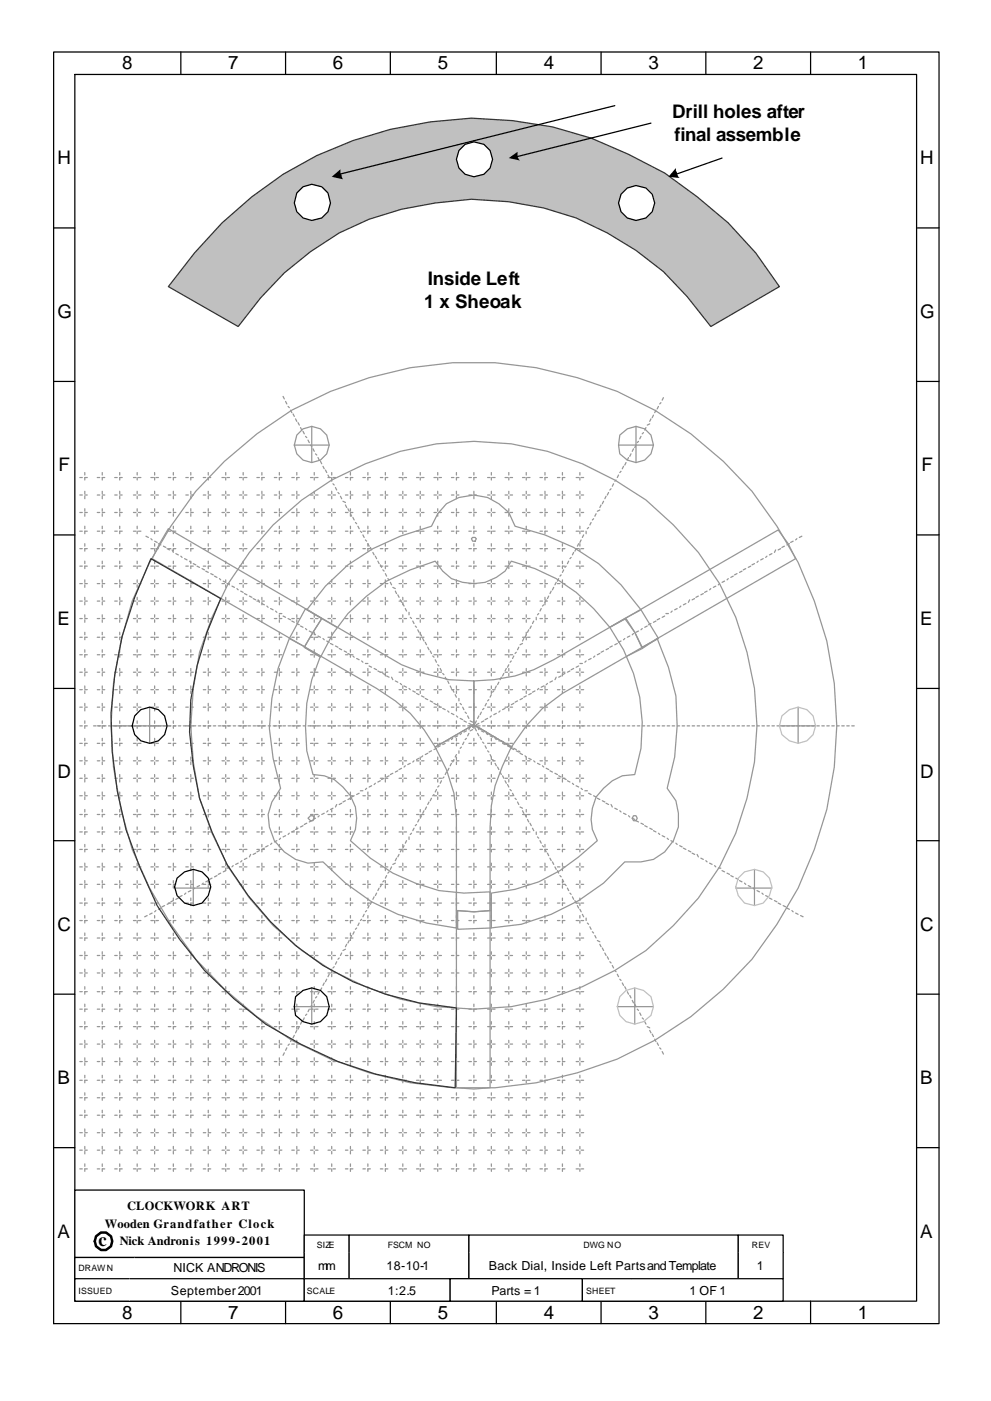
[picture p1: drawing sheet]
<svg xmlns="http://www.w3.org/2000/svg" width="210mm" height="297mm" viewBox="0 0 210 297" stroke-linecap="round" stroke-linejoin="round" font-family="sans-serif">
<defs><g id="words">
<g font-size="4">
<text x="25.9" y="14.7">8</text>
<text x="48.4" y="14.7">7</text>
<text x="70.6" y="14.7">6</text>
<text x="92.9" y="14.7">5</text>
<text x="115.4" y="14.7">4</text>
<text x="137.6" y="14.7">3</text>
<text x="159.8" y="14.7">2</text>
<text x="182" y="14.7">1</text>
<text x="142.6" y="25">Drill holes after</text>
<text x="143.1" y="29.8">final assemble</text>
<text x="12.2" y="34.8">H</text>
<text x="195.3" y="34.8">H</text>
<text x="90" y="65.3">1 x Sheoak</text>
<text x="90.8" y="60.5">Inside Left</text>
<text x="12.2" y="67.4">G</text>
<text x="195.3" y="67.4">G</text>
<text x="12.4" y="99.9">F</text>
<text x="195.5" y="99.9">F</text>
<text x="12.2" y="132.5">E</text>
<text x="195.3" y="132.5">E</text>
<text x="12.2" y="165">D</text>
<text x="195.3" y="165">D</text>
<text x="12.2" y="197.3">C</text>
<text x="195.3" y="197.3">C</text>
<text x="12.2" y="229.8">B</text>
<text x="195.3" y="229.8">B</text>
<text x="12.2" y="262.4">A</text>
<text x="195.3" y="262.4">A</text>
<text x="20.9" y="264.2">c</text>
<text x="25.9" y="279.6">8</text>
<text x="48.4" y="279.6">7</text>
<text x="70.6" y="279.6">6</text>
<text x="92.9" y="279.6">5</text>
<text x="115.4" y="279.6">4</text>
<text x="137.6" y="279.6">3</text>
<text x="159.8" y="279.6">2</text>
<text x="182" y="279.6">1</text>
</g>
<g font-size="2.6">
<text x="27" y="256.6">CLOCKWORK ART</text>
<text x="22.2" y="260.3">Wooden Grandfather Clock</text>
<text x="25.4" y="264">Nick Andronis 1999-2001</text>
<text x="36.8" y="269.8">NICK ANDRONIS</text>
<text x="67.5" y="269.3">mm</text>
<text x="82" y="269.3">18-10-1</text>
<text x="103.7" y="269.3">Back Dial, Inside Left Partsand Template</text>
<text x="160.6" y="269.3">1</text>
<text x="36.2" y="274.5">September 2001</text>
<text x="82.3" y="274.5">1:2.5</text>
<text x="104.2" y="274.5">Parts = 1</text>
<text x="146.3" y="274.5">1 OF 1</text>
</g>
<g font-size="1.9">
<text x="16.7" y="269.5">DRAWN</text>
<text x="67.2" y="264.5">SIZE</text>
<text x="82.3" y="264.5">FSCM NO</text>
<text x="123.8" y="264.5">DWG NO</text>
<text x="159.5" y="264.5">REV</text>
<text x="16.7" y="274.3">ISSUED</text>
<text x="65.1" y="274.3">SCALE</text>
<text x="124.4" y="274.3">SHEET</text>
</g>
</g></defs>
<g fill="none" stroke="#969696" stroke-width=".26">
<path d="M60.1 84l.2 .6M60.6 85.1l.3 .5M61.1 86.2l.3 .2M61.6 87l.3 .5M62.2 87.8l.2 .5M62.4 94.4h7.4M62.7 88.8l.3 .5M63.2 89.6l.3 .5M63.8 90.7l.2 .5M64.3 91.5l.3 .5M64.8 92.5l.3 .3M65.4 93.3l.2 .5"/>
<path d="M65.9 94.4l.2 .2M66.1 90.4v7.7M66.4 95.2l.3 .5M66.9 96.2l.3 .3M67.5 97l.2 .5M68 97.8l.3 .5M68.5 98.9l.3 .5M69.1 99.7l.2 .5M131.2 94.4h7.4M131.8 99.9l-.3 .3M132.3 98.9l-.3 .5M132.8 98.1l-.2 .5"/>
<path d="M133.3 97l-.2 .5M133.9 96.2l-.3 .5M134.4 95.2l-.3 .5M134.9 90.4v7.7M134.9 94.4l-.2 .5M135.5 93.6l-.3 .2M136 92.5l-.3 .5M136.5 91.7l-.2 .3M137.1 90.7l-.3 .5M137.8 89.9l-.5 .2M138.1 88.8l-.3 .5M138.6 88l-.2 .5"/>
<path d="M139.2 87l-.3 .5M139.7 86.2l-.3 .5M140.2 85.4l-.2 .2M140.8 84.3l-.3 .5M16.9 105h.6M16.9 101.2h.6M16.9 112.6h.6M16.9 108.7h.6M16.9 116.3h.6M18 105h.5M18 108.7h.5M18 100.2v.5"/>
<path d="M18 104.2v.5M18 105.2v.5M18 107.9v.5M18 108.9v.5M18 111.6v.5M18 115.3v.5M18 119v.5M18.5 101.2h-.5v.6M18.5 112.6h-.5v.6M18.5 116.3h-.5v.6M20.6 105h.6M20.6 101.2h.6"/>
<path d="M20.6 112.6h.6M20.6 108.7h.6M20.6 116.3h.6M21.7 105h.5M21.7 108.7h.5M21.7 100.2v.5M21.7 104.2v.5M21.7 105.2v.5M21.7 107.9v.5M21.7 108.9v.5M21.7 111.6v.5M21.7 115.3v.5"/>
<path d="M21.7 119v.5M22.2 101.2h-.5v.6M22.2 112.6h-.5v.6M22.2 116.3h-.5v.6M24.3 105h.6M24.3 101.2h.6M24.3 112.6h.6M24.3 108.7h.6M24.3 116.3h.6M25.4 105h.5M25.4 108.7h.5M25.4 100.2v.5"/>
<path d="M25.4 104.2v.5M25.4 105.2v.5M25.4 107.9v.5M25.4 108.9v.5M25.4 111.6v.5M25.4 115.3v.5M25.4 119v.5M25.9 101.2h-.5v.6M25.9 112.6h-.5v.6M25.9 116.3h-.5v.6M28.3 105h.5M28.3 101.2h.5"/>
<path d="M28.3 112.6h.5M28.3 108.7h.5M28.3 116.3h.5M29.1 100.2v.5M29.1 101.2v.6M29.1 104.2v.5M29.1 105.2v.5M29.1 107.9v.5M29.1 108.9v.5M29.1 111.6v.5M29.1 112.6v.6M29.1 115.3v.5"/>
<path d="M29.1 116.3v.6M29.1 119v.5M29.4 105h.5M29.4 101.2h.5M29.4 112.6h.5M29.4 108.7h.5M29.4 116.3h.5M31 113.7l.5 .2M32 105h.5M32 101.2h.5M32 112.6h.5M32 108.7h.5"/>
<path d="M32 116.3h.5M32 114.2l.3 .3M32.8 100.2v.5M32.8 101.2v.6M32.8 104.2v.5M32.8 105.2v.5M32.8 107.9v.5M32.8 108.9v.5M32.8 111.6v.5M32.8 112.6v.6M32.8 115.3v.5M32.8 116.3v.6"/>
<path d="M32.8 119v.5M32.8 114.7l.5 .3M33.1 105h.5M33.1 101.2h.5M33.1 112.6h.5M33.1 108.7h.5M33.1 116.3h.5M33.6 115.3l.5 .2M34.7 115.8l.5 .3M35.5 116.3l.5 .3M35.7 105h.5M35.7 101.2h.5"/>
<path d="M35.7 112.6h.5M35.7 108.7h.5M35.7 116.3h.5M36.5 116.6l.3 .5M36.8 105h.5M36.8 108.7h.5M36.8 100.2v.5M36.8 104.2v.5M36.8 105.2v.5M36.8 107.9v.5M36.8 108.9v.5M36.8 111.6v.5"/>
<path d="M36.8 115.3v.5M36.8 119v.5M37.3 101.2h-.5v.6M37.3 112.6h-.5v.6M37.3 116.3h-.5v.6M37.3 117.4l.5 .3M38.4 117.9l.2 .3M39.2 118.4l.5 .3M39.4 105h.6M39.4 101.2h.6M39.4 112.6h.6M39.4 108.7h.6"/>
<path d="M39.4 116.3h.6M40.2 119l.3 .2M40.5 105h.5M40.5 108.7h.5M40.5 100.2v.5M40.5 104.2v.5M40.5 105.2v.5M40.5 107.9v.5M40.5 108.9v.5M40.5 111.6v.5M40.5 115.3v.5M40.5 119v.5"/>
<path d="M41 101.2h-.5v.6M41 112.6h-.5v.6M41 116.3h-.5v.6M41 119.5l.5 .3M43.1 105h.6M43.1 101.2h.6M43.1 112.6h.6M43.1 108.7h.6M43.1 116.3h.6M44.2 105h.5M44.2 108.7h.5M44.2 100.2v.5"/>
<path d="M44.2 104.2v.5M44.2 105.2v.5M44.2 107.9v.5M44.2 108.9v.5M44.2 111.6v.5M44.2 115.3v.5M44.2 119v.5M44.7 101.2h-.5v.6M44.7 112.6h-.5v.6M44.7 116.3h-.5v.6M47.1 105h.5M47.1 101.2h.5"/>
<path d="M47.1 112.6h.5M47.1 108.7h.5M47.1 116.3h.5M47.9 100.2v.5M47.9 101.2v.6M47.9 104.2v.5M47.9 105.2v.5M47.9 107.9v.5M47.9 108.9v.5M47.9 111.6v.5M47.9 112.6v.6M47.9 115.3v.5"/>
<path d="M47.9 116.3v.6M47.9 119v.5M48.2 105h.5M48.2 101.2h.5M48.2 112.6h.5M48.2 108.7h.5M48.2 116.3h.5M50.8 105h.5M50.8 101.2h.5M50.8 112.6h.5M50.8 108.7h.5M50.8 116.3h.5"/>
<path d="M51.6 100.2v.5M51.6 101.2v.6M51.6 104.2v.5M51.6 105.2v.5M51.6 107.9v.5M51.6 108.9v.5M51.6 111.6v.5M51.6 112.6v.6M51.6 115.3v.5M51.6 116.3v.6M51.6 119v.5M51.9 105h.5"/>
<path d="M51.9 101.2h.5M51.9 112.6h.5M51.9 108.7h.5M51.9 116.3h.5M54.5 105h.5M54.5 101.2h.5M54.5 112.6h.5M54.5 108.7h.5M54.5 116.3h.5M55.6 105h.5M55.6 108.7h.5M55.6 100.2v.5"/>
<path d="M55.6 104.2v.5M55.6 105.2v.5M55.6 107.9v.5M55.6 108.9v.5M55.6 111.6v.5M55.6 115.3v.5M55.6 119v.5M56.1 101.2h-.5v.6M56.1 112.6h-.5v.6M56.1 116.3h-.5v.6M58.2 105h.5M58.2 101.2h.5"/>
<path d="M58.2 112.6h.5M58.2 108.7h.5M58.2 116.3h.5M59.3 105h.5M59.3 108.7h.5M59.3 100.2v.5M59.3 104.2v.5M59.3 105.2v.5M59.3 107.9v.5M59.3 108.9v.5M59.3 111.6v.5M59.3 115.3v.5"/>
<path d="M59.3 119v.5M59.8 101.2h-.5v.6M59.8 112.6h-.5v.6M59.8 116.3h-.5v.6M61.9 105h.5M61.9 101.2h.5M61.9 112.6h.5M61.9 108.7h.5M61.9 116.3h.5M63 105h.5M63 108.7h.5M63 100.2v.5"/>
<path d="M63 104.2v.5M63 105.2v.5M63 107.9v.5M63 108.9v.5M63 111.6v.5M63 115.3v.5M63 119v.5M63.5 101.2h-.5v.6M63.5 112.6h-.5v.6M63.5 116.3h-.5v.6M65.9 105h.5M65.9 101.2h.5"/>
<path d="M65.9 112.6h.5M65.9 108.7h.5M65.9 116.3h.5M66.7 100.2v.5M66.7 101.2v.6M66.7 104.2v.5M66.7 105.2v.5M66.7 107.9v.5M66.7 108.9v.5M66.7 111.6v.5M66.7 112.6v.6M66.7 115.3v.5"/>
<path d="M66.7 116.3v.6M66.7 119v.5M66.9 105h.6M66.9 101.2h.6M66.9 112.6h.6M66.9 108.7h.6M66.9 116.3h.6M69.6 105h.5M69.6 101.2h.5M69.6 112.6h.5M69.6 108.7h.5M69.6 116.3h.5"/>
<path d="M69.6 100.7l.2 .5M70.4 100.2v.5M70.4 101.2v.8M70.4 104.2v.5M70.4 105.2v.5M70.4 107.9v.5M70.4 108.9v.5M70.4 111.6v.5M70.4 112.6v.6M70.4 115.3v.5M70.4 116.3v.6M70.4 119v.5"/>
<path d="M70.6 105h.6M70.6 101.2h.6M70.6 112.6h.6M70.6 108.7h.6M70.6 116.3h.6M70.6 102.6l.3 .2M71.2 103.4l.2 .5M71.7 104.4l.3 .3M72.2 105.2l.3 .5M72.8 106.3l.5 .2M73.3 105h.5M73.3 101.2h.5"/>
<path d="M73.3 112.6h.5M73.3 108.7h.5M73.3 116.3h.5M73.3 107.1l.3 .5M73.8 107.9l.3 .5M74.3 105h.6M74.3 108.7h.6M74.3 100.2v.5M74.3 104.2v.5M74.3 105.2v.5M74.3 107.9v.5M74.3 109.4v-.5l.3 .5"/>
<path d="M74.3 111.6v.5M74.3 115.3v.5M74.3 119v.5M74.9 101.2h-.6v.6M74.9 112.6h-.6v.6M74.9 116.3h-.6v.6M74.9 109.7l.2 .5M75.4 110.8l.3 .2M75.9 111.6l.3 .5M76.5 112.6l.2 .3M77 105h.5M77 101.2h.5"/>
<path d="M77 112.6h.5M77 108.7h.5M77 116.3h.5M77 113.4l.3 .5M77.5 114.5l.3 .2M78.1 105h.5M78.1 108.7h.5M78.1 100.2v.5M78.1 104.2v.5M78.1 105.2v.5M78.1 107.9v.5M78.1 108.9v.5"/>
<path d="M78.1 111.6v.5M78.1 115.8v-.5l.2 .5M78.1 119v.5M78.6 101.2h-.5v.6M78.6 112.6h-.5v.6M78.6 116.3h-.5v.6M78.6 116.1l.2 .5M79.1 117.1l.3 .6M79.6 117.9l.3 .5M80.2 119l.2 .5M80.7 105h.5M80.7 101.2h.5"/>
<path d="M80.7 112.6h.5M80.7 108.7h.5M80.7 116.3h.5M80.7 119.8l.3 .5M81.8 105h.5M81.8 108.7h.5M81.8 100.2v.5M81.8 104.2v.5M81.8 105.2v.5M81.8 107.9v.5M81.8 108.9v.5M81.8 111.6v.5"/>
<path d="M81.8 115.3v.5M81.8 119v.5M82.3 101.2h-.5v.6M82.3 112.6h-.5v.6M82.3 116.3h-.5v.6M84.7 105h.5M84.7 101.2h.5M84.7 112.6h.5M84.7 108.7h.5M84.7 116.3h.5M85.5 100.2v.5M85.5 101.2v.6"/>
<path d="M85.5 104.2v.5M85.5 105.2v.5M85.5 107.9v.5M85.5 108.9v.5M85.5 111.6v.5M85.5 112.6v.6M85.5 115.3v.5M85.5 116.3v.6M85.5 119v.5M85.7 105h.6M85.7 101.2h.6M85.7 112.6h.6"/>
<path d="M85.7 108.7h.6M85.7 116.3h.6M88.4 105h.5M88.4 101.2h.5M88.4 112.6h.5M88.4 108.7h.5M88.4 116.3h.5M89.2 100.2v.5M89.2 101.2v.6M89.2 104.2v.5M89.2 105.2v.5M89.2 107.9v.5"/>
<path d="M89.2 108.9v.5M89.2 111.6v.5M89.2 112.6v.6M89.2 115.3v.5M89.2 116.3v.6M89.2 119v.5M89.4 105h.6M89.4 101.2h.6M89.4 112.6h.6M89.4 108.7h.6M89.4 116.3h.6M92.1 105h.5"/>
<path d="M92.1 101.2h.5M92.1 112.6h.5M92.1 108.7h.5M92.1 116.3h.5M92.9 100.2v.5M92.9 101.2v.6M92.9 104.2v.5M92.9 105.2v.5M92.9 107.9v.5M92.9 108.9v.5M92.9 111.6v.5M92.9 112.6v.6"/>
<path d="M92.9 115.3v.5M92.9 116.3v.6M92.9 119v.5M93.1 105h.6M93.1 101.2h.6M93.1 112.6h.6M93.1 108.7h.6M93.1 116.3h.6M95.8 105h.5M95.8 101.2h.5M95.8 112.6h.5M95.8 108.7h.5"/>
<path d="M95.8 116.3h.5M96.8 105h.6M96.8 108.7h.6M96.8 100.2v.5M96.8 104.2v.5M96.8 105.2v.5M96.8 107.9v.5M96.8 108.9v.5M96.8 111.6v.5M96.8 115.3v.5M96.8 119v.5M97.4 101.2h-.6v.6"/>
<path d="M97.4 112.6h-.6v.6M97.4 116.3h-.6v.6M99.5 105h.5M99.5 101.2h.5M99.5 112.6h.5M99.5 108.7h.5M99.5 116.3h.5M100.5 105h.6M100.5 108.7h.6M100.5 100.2v.5M100.5 104.2v.5M100.5 105.2v.5"/>
<path d="M100.5 107.9v.5M100.5 108.9v.5M100.5 111.6v.5M100.5 115.3v.5M100.5 119v.5M101.1 101.2h-.6v.6M101.1 112.6h-.6v.6M101.1 116.3h-.6v.6M103.5 105h.5M103.5 101.2h.5M103.5 112.6h.5M103.5 108.7h.5"/>
<path d="M103.5 116.3h.5M104.2 100.2v.5M104.2 101.2v.6M104.2 104.2v.5M104.2 105.2v.5M104.2 107.9v.5M104.2 108.9v.5M104.2 111.6v.5M104.2 112.6v.6M104.2 115.3v.5M104.2 116.3v.6M104.2 119v.5"/>
<path d="M104.5 105h.5M104.5 101.2h.5M104.5 112.6h.5M104.5 108.7h.5M104.5 116.3h.5M107.2 105h.5M107.2 101.2h.5M107.2 112.6h.5M107.2 108.7h.5M107.2 116.3h.5M107.9 100.2v.5M107.9 101.2v.6"/>
<path d="M107.9 104.2v.5M107.9 105.2v.5M107.9 107.9v.5M107.9 108.9v.5M107.9 111.6v.5M107.9 112.6v.6M107.9 115.3v.5M107.9 116.3v.6M107.9 119v.5M108.2 105h.5M108.2 101.2h.5M108.2 112.6h.5"/>
<path d="M108.2 108.7h.5M108.2 116.3h.5M110.9 105h.5M110.9 101.2h.5M110.9 112.6h.5M110.9 108.7h.5M110.9 116.3h.5M111.7 100.2v.5M111.7 101.2v.6M111.7 104.2v.5M111.7 105.2v.5M111.7 107.9v.5"/>
<path d="M111.7 108.9v.5M111.7 111.6v.5M111.7 112.6v.6M111.7 115.3v.5M111.7 116.3v.6M111.7 119v.5M111.9 105h.5M111.9 101.2h.5M111.9 112.6h.5M111.9 108.7h.5M111.9 116.3h.5M114.6 105h.5"/>
<path d="M114.6 101.2h.5M114.6 112.6h.5M114.6 108.7h.5M114.6 116.3h.5M115.6 105h.6M115.6 108.7h.6M115.6 100.2v.5M115.6 104.2v.5M115.6 105.2v.5M115.6 107.9v.5M115.6 108.9v.5M115.6 111.6v.5"/>
<path d="M115.6 115.3v.5M115.6 119v.5M116.2 101.2h-.6v.6M116.2 112.6h-.6v.6M116.2 116.3h-.6v.6M118.3 105h.5M118.3 101.2h.5M118.3 112.6h.5M118.3 108.7h.5M118.3 116.3h.5M119.3 105h.6M119.3 108.7h.6"/>
<path d="M119.3 100.2v.5M119.3 104.2v.5M119.3 105.2v.5M119.3 107.9v.5M119.3 108.9v.5M119.3 111.6v.5M119.3 115.3v.5M119.3 119v.5M119.9 101.2h-.6v.6M119.9 112.6h-.6v.6M119.9 116.3h-.6v.6M120.6 119l-.2 .5"/>
<path d="M121.2 118.2l-.3 .2M121.7 117.1l-.3 .6M122.2 105h.6M122.2 101.2h.6M122.2 112.6h.6M122.2 108.7h.6M122.8 116.3h-.6l-.2 .6M122.8 115.3l-.3 .5M123 100.2v.5M123 101.2v.6M123 104.2v.5M123 105.2v.5"/>
<path d="M123 107.9v.5M123 108.9v.5M123 111.6v.5M123 112.6v.6M123 115.3v.5M123 116.3v.6M123 119v.5M123.3 105h.5M123.3 101.2h.5M123.3 112.6h.5M123.3 108.7h.5M123.3 116.3h.5"/>
<path d="M123.3 114.5l-.3 .5M123.8 113.4l-.2 .5M124.4 112.6v.6M124.9 111.8l-.3 .3M125.4 110.8l-.3 .5M125.9 110l-.2 .2M126.5 108.9l-.3 .5M127.3 108.1l-.6 .3M127.5 107.1l-.2 .5M128.1 106.3l-.3 .5M128.6 105.2l-.3 .5M129.1 104.4l-.2 .6"/>
<path d="M129.6 103.6l-.2 .3M130.2 102.6l-.3 .5M130.7 101.8l-.3 .2M131.2 100.7l-.2 .5M160.1 119.5l-.6 .3M160.9 119l-.3 .2M161.9 118.4l-.5 .3M162.7 117.9l-.2 .3M163.8 117.4l-.6 .3M164.6 116.6l-.3 .5M165.6 116.3l-.5 .3M166.4 115.8l-.5 .3"/>
<path d="M167.5 115.3l-.5 .2M168.3 114.7l-.6 .3M169.1 114.2l-.3 .3M170.1 113.7l-.5 .2M16.9 120h.6M16.9 127.4h.6M16.9 123.7h.6M16.9 135.1h.6M16.9 131.1h.6M16.9 138.8h.6M18 127.4h.5M18 123.7h.5"/>
<path d="M18 131.1h.5M18 122.9v.6M18 124v.5M18 126.6v.6M18 127.7v.5M18 130.4v.5M18 131.4v.5M18 134.1v.5M18 137.8v.5M18.5 120h-.5v.6M18.5 135.1h-.5v.5M18.5 138.8h-.5v.5"/>
<path d="M20.6 120h.6M20.6 127.4h.6M20.6 123.7h.6M20.6 135.1h.6M20.6 131.1h.6M20.6 138.8h.6M21.7 127.4h.5M21.7 123.7h.5M21.7 131.1h.5M21.7 122.9v.6M21.7 124v.5M21.7 126.6v.6"/>
<path d="M21.7 127.7v.5M21.7 130.4v.5M21.7 131.4v.5M21.7 134.1v.5M21.7 137.8v.5M22.2 120h-.5v.6M22.2 135.1h-.5v.5M22.2 138.8h-.5v.5M24.3 120h.6M24.3 127.4h.6M24.3 123.7h.6M24.3 135.1h.6"/>
<path d="M24.3 131.1h.6M24.3 138.8h.6M25.4 127.4h.5M25.4 123.7h.5M25.4 131.1h.5M25.4 122.9v.6M25.4 124v.5M25.4 126.6v.6M25.4 127.7v.5M25.4 130.4v.5M25.4 131.4v.5M25.4 134.1v.5"/>
<path d="M25.4 137.8v.5M25.9 120h-.5v.6M25.9 135.1h-.5v.5M25.9 138.8h-.5v.5M28.3 120h.5M28.3 127.4h.5M28.3 123.7h.5M28.3 135.1h.5M28.3 131.1h.5M28.3 138.8h.5M29.1 120v.6M29.1 122.9v.6"/>
<path d="M29.1 124v.5M29.1 126.6v.6M29.1 127.7v.5M29.1 130.4v.5M29.1 131.4v.5M29.1 134.1v.5M29.1 135.1v.5M29.1 137.8v.5M29.1 138.8v.5M29.4 120h.5M29.4 127.4h.5M29.4 123.7h.5"/>
<path d="M29.4 135.1h.5M29.4 131.1h.5M29.4 138.8h.5M32 120h.5M32 127.4h.5M32 123.7h.5M32 135.1h.5M32 131.1h.5M32 138.8h.5M32.8 120v.6M32.8 122.9v.6M32.8 124v.5"/>
<path d="M32.8 126.6v.6M32.8 127.7v.5M32.8 130.4v.5M32.8 131.4v.5M32.8 134.1v.5M32.8 135.1v.5M32.8 137.8v.5M32.8 138.8v.5M33.1 120h.5M33.1 127.4h.5M33.1 123.7h.5M33.1 135.1h.5"/>
<path d="M33.1 131.1h.5M33.1 138.8h.5M35.7 120h.5M35.7 127.4h.5M35.7 123.7h.5M35.7 135.1h.5M35.7 131.1h.5M35.7 138.8h.5M36.8 127.4h.5M36.8 123.7h.5M36.8 131.1h.5M36.8 122.9v.6"/>
<path d="M36.8 124v.5M36.8 126.6v.6M36.8 127.7v.5M36.8 130.4v.5M36.8 131.4v.5M36.8 134.1v.5M36.8 137.8v.5M37.3 120h-.5v.6M37.3 135.1h-.5v.5M37.3 138.8h-.5v.5M39.4 120h.6M39.4 127.4h.6"/>
<path d="M39.4 123.7h.6M39.4 135.1h.6M39.4 131.1h.6M39.4 138.8h.6M40.5 127.4h.5M40.5 123.7h.5M40.5 131.1h.5M40.5 122.9v.6M40.5 124v.5M40.5 126.6v.6M40.5 127.7v.5M40.5 130.4v.5"/>
<path d="M40.5 131.4v.5M40.5 134.1v.5M40.5 137.8v.5M41 120h-.5v.6M41 135.1h-.5v.5M41 138.8h-.5v.5M41.8 120l.5 .3M42.9 120.6l.5 .2M43.1 120h.6M43.1 127.4h.6M43.1 123.7h.6M43.1 135.1h.6"/>
<path d="M43.1 131.1h.6M43.1 138.8h.6M43.7 121.1l.5 .3M44.2 127.4h.5M44.2 123.7h.5M44.2 131.1h.5M44.2 122.9v.6M44.2 124v.5M44.2 126.6v.6M44.2 127.7v.5M44.2 130.4v.5M44.2 131.4v.5"/>
<path d="M44.2 134.1v.5M44.2 137.8v.5M44.7 120h-.5v.6M44.7 135.1h-.5v.5M44.7 138.8h-.5v.5M44.7 121.6l.5 .3M45.5 122.1l.5 .3M46.6 122.7l.2 .2M47.1 120h.5M47.1 127.4h.5M47.1 123.7h.5M47.1 135.1h.5"/>
<path d="M47.1 131.1h.5M47.1 138.8h.5M47.9 120v.6M47.9 122.9v.6l-.5-.3M47.9 124v.5M47.9 126.6v.6M47.9 127.7v.5M47.9 130.4v.5M47.9 131.4v.5M47.9 134.1v.5M47.9 135.1v.5M47.9 137.8v.5"/>
<path d="M47.9 138.8v.5M48.2 120h.5M48.2 127.4h.5M48.2 123.7h.5M48.2 135.1h.5M48.2 131.1h.5M48.2 138.8h.5M48.4 123.7l.3 .3M49.2 124.3l.5 .2M50.3 124.8l.2 .3M50.8 120h.5M50.8 127.4h.5"/>
<path d="M50.8 123.7h.5M50.8 135.1h.5M50.8 131.1h.5M50.8 138.8h.5M51.1 125.3l.5 .3M51.6 120v.6M51.6 122.9v.6M51.6 124v.5M51.6 126.6v.6M51.6 127.7v.5M51.6 130.4v.5M51.6 131.4v.5"/>
<path d="M51.6 134.1v.5M51.6 135.1v.5M51.6 137.8v.5M51.6 138.8v.5M51.9 120h.5M51.9 127.4h.5M51.9 123.7h.5M51.9 135.1h.5M51.9 131.1h.5M51.9 138.8h.5M51.9 125.9l.5 .2M52.9 126.4l.5 .2"/>
<path d="M53.7 126.9l.5 .3M54.5 120h.5M54.5 127.4h.5M54.5 123.7h.5M54.5 135.1h.5M54.5 131.1h.5M54.5 138.8h.5M54.8 127.2l.2 .5M55.6 127.4h.5M55.6 123.7h.5M55.6 131.1h.5M55.6 122.9v.6"/>
<path d="M55.6 124v.5M55.6 126.6v.6M55.6 127.7v.5M55.6 130.4v.5M55.6 131.4v.5M55.6 134.1v.5M55.6 137.8v.5M55.6 128l.5 .2M56.1 120h-.5v.6M56.1 135.1h-.5v.5M56.1 138.8h-.5v.5M56.6 128.5l.3 .3"/>
<path d="M57.4 129l.5 .3M58.2 120h.5M58.2 127.4h.5M58.2 123.7h.5M58.2 135.1h.5M58.2 131.1h.5M58.2 138.8h.5M58.5 129.6l.2 .2M59.3 127.4h.5M59.3 123.7h.5M59.3 131.1h.5M59.3 122.9v.6"/>
<path d="M59.3 124v.5M59.3 126.6v.6M59.3 127.7v.5M59.3 130.4v.5M59.3 131.4v.5M59.3 134.1v.5M59.3 137.8v.5M59.3 130.1h.5M59.8 120h-.5v.6M59.8 135.1h-.5v.5M59.8 138.8h-.5v.5M60.1 130.6l.5 .3"/>
<path d="M61.1 131.1l.5 .3M61.9 120h.5M61.9 127.4h.5M61.9 123.7h.5M61.9 135.1h.5M61.9 131.1h.5M61.9 138.8h.5M61.9 131.7l.5 .2M63 127.4h.5M63 123.7h.5M63 131.1h.5M63 122.9v.6"/>
<path d="M63 124v.5M63 126.6v.6M63 127.7v.5M63 130.4v.5M63 131.4v.5M63 134.1v.5M63 137.8v.5M63 132.2l.5 .3M63.5 120h-.5v.6M63.5 135.1h-.5v.5M63.5 138.8h-.5v.5M63.8 132.7l.5 .3"/>
<path d="M64.8 133.3l.3 .2M65.6 133.8l.5 .3M65.9 120h.5M65.9 127.4h.5M65.9 123.7h.5M65.9 135.1h.5M65.9 131.1h.5M65.9 138.8h.5M66.7 120v.6M66.7 122.9v.6M66.7 124v.5M66.7 126.6v.6"/>
<path d="M66.7 127.7v.5M66.7 130.4v.5M66.7 131.4v.5M66.7 134.1v.5M66.7 135.1v.5M66.7 137.8v.5M66.7 138.8v.5M66.7 134.3l.2 .3M66.9 120h.6M66.9 127.4h.6M66.9 123.7h.6M66.9 135.1h.6"/>
<path d="M66.9 131.1h.6M66.9 138.8h.6M67.5 134.8l.5 .3M68.5 135.4l.3 .2M69.3 135.9l.5 .3M69.6 120h.5M69.6 127.4h.5M69.6 123.7h.5M69.6 135.1h.5M69.6 131.1h.5M69.6 138.8h.5M70.1 136.4l.5 .3"/>
<path d="M70.4 120v.6M70.4 122.9v.6M70.4 124v.5M70.4 126.6v.6M70.4 127.7v.5M70.4 130.4v.5M70.4 131.4v.5M70.4 134.1v.5M70.4 135.1v.5M70.4 137.8v.5M70.4 138.8v.5M70.6 120h.6"/>
<path d="M70.6 127.4h.6M70.6 123.7h.6M70.6 135.1h.6M70.6 131.1h.6M70.6 138.8h.6M71.2 137l.5 .2M72 137.5l.5 .3M73 138l.6 .3M73.3 120h.5M73.3 127.4h.5M73.3 123.7h.5M73.3 135.1h.5"/>
<path d="M73.3 131.1h.5M73.3 138.8h.5M73.8 138.6l.5 .2M74.3 127.4h.6M74.3 123.7h.6M74.3 131.1h.6M74.3 138.8h.6M74.3 122.9v.6M74.3 124v.5M74.3 126.6v.6M74.3 127.7v.5M74.3 130.4v.5"/>
<path d="M74.3 131.4v.5M74.3 134.1v.5M74.3 137.8v.5M74.3 138.8v.5M74.9 120h-.6v.6M74.9 135.1h-.6v.5M74.9 139.1l.2 .2M75.7 139.6l.5 .3M77 120h.5M77 127.4h.5M77 123.7h.5M77 135.1h.5"/>
<path d="M77 131.1h.5M77 138.8h.5M78.1 127.4h.5M78.1 123.7h.5M78.1 131.1h.5M78.1 122.9v.6M78.1 124v.5M78.1 126.6v.6M78.1 127.7v.5M78.1 130.4v.5M78.1 131.4v.5M78.1 134.1v.5"/>
<path d="M78.1 137.8v.5M78.6 120h-.5v.6M78.6 135.1h-.5v.5M78.6 138.8h-.5v.5M80.7 120h.5M80.7 127.4h.5M80.7 123.7h.5M80.7 135.1h.5M80.7 131.1h.5M80.7 138.8h.5M81.2 120.8l.3 .3M81.8 127.4h.5"/>
<path d="M81.8 123.7h.5M81.8 131.1h.5M81.8 122.9v.6M81.8 124v.5M81.8 126.6v.6M81.8 127.7v.5M81.8 130.4v.5M81.8 131.4v.5M81.8 134.1v.5M81.8 137.8v.5M81.8 121.6l.2 .5M82.3 120h-.5v.6"/>
<path d="M82.3 135.1h-.5v.5M82.3 138.8h-.5v.5M82.3 122.7l.2 .2M82.8 123.5l.3 .5M83.3 124.5l.6 .3M83.9 125.3l.2 .6M84.4 126.1l.3 .5M84.7 120h.5M84.7 127.4h.5M84.7 123.7h.5M84.7 135.1h.5M84.7 131.1h.5"/>
<path d="M84.7 138.8h.5M84.9 127.2l.3 .5M85.5 120v.6M85.5 122.9v.6M85.5 124v.5M85.5 126.6v.6M85.5 127.7v.5M85.5 130.4v.5M85.5 131.4v.5M85.5 134.1v.5M85.5 135.1v.5M85.5 137.8v.5"/>
<path d="M85.5 138.8v.5M85.5 128l.2 .5M85.7 120h.6M85.7 127.4h.6M85.7 123.7h.6M85.7 135.1h.6M85.7 131.1h.6M85.7 138.8h.6M86 129l.3 .6M86.8 129.8v.6M87 130.9l.3 .2M87.6 131.7l.2 .5"/>
<path d="M88.1 132.7l.3 .3M88.4 120h.5M88.4 127.4h.5M88.4 123.7h.5M88.4 135.1h.5M88.4 131.1h.5M88.4 138.8h.5M88.6 133.5l.3 .6M89.2 120v.6M89.2 122.9v.6M89.2 124v.5M89.2 126.6v.6"/>
<path d="M89.2 127.7v.5M89.2 130.4v.5M89.2 131.4v.5M89.2 134.1v.5M89.2 135.1v.5M89.2 137.8v.5M89.2 138.8v.5M89.2 134.3l.2 .5M89.4 120h.6M89.4 127.4h.6M89.4 123.7h.6M89.4 135.1h.6"/>
<path d="M89.4 131.1h.6M89.4 138.8h.6M89.7 135.4l.3 .5M90.2 136.2l.3 .5M90.8 137.2l.2 .6M91.3 138l.2 .6M91.8 139.1l.3 .2M92.1 120h.5M92.1 127.4h.5M92.1 123.7h.5M92.1 135.1h.5M92.1 131.1h.5"/>
<path d="M92.1 138.8h.5M92.3 139.9l.3 .5M92.9 120v.6M92.9 122.9v.6M92.9 124v.5M92.9 126.6v.6M92.9 127.7v.5M92.9 130.4v.5M92.9 131.4v.5M92.9 134.1v.5M92.9 135.1v.5M92.9 137.8v.5"/>
<path d="M92.9 138.8v.5M93.1 120h.6M93.1 127.4h.6M93.1 123.7h.6M93.1 135.1h.6M93.1 131.1h.6M93.1 138.8h.6M95.8 120h.5M95.8 127.4h.5M95.8 123.7h.5M95.8 135.1h.5M95.8 131.1h.5"/>
<path d="M95.8 138.8h.5M96.8 127.4h.6M96.8 123.7h.6M96.8 131.1h.6M96.8 122.9v.6M96.8 124v.5M96.8 126.6v.6M96.8 127.7v.5M96.8 130.4v.5M96.8 131.4v.5M96.8 134.1v.5M96.8 137.8v.5"/>
<path d="M97.4 120h-.6v.6M97.4 135.1h-.6v.5M97.4 138.8h-.6v.5M99.5 120h.5M99.5 127.4h.5M99.5 123.7h.5M99.5 135.1h.5M99.5 131.1h.5M99.5 138.8h.5M100.5 127.4h.6M100.5 123.7h.6M100.5 131.1h.6"/>
<path d="M100.5 122.9v.6M100.5 124v.5M100.5 126.6v.6M100.5 127.7v.5M100.5 130.4v.5M100.5 131.4v.5M100.5 134.1v.5M100.5 137.8v.5M101.1 120h-.6v.6M101.1 135.1h-.6v.5M101.1 138.8h-.6v.5M103.5 120h.5"/>
<path d="M103.5 127.4h.5M103.5 123.7h.5M103.5 135.1h.5M103.5 131.1h.5M103.5 138.8h.5M104.2 120v.6M104.2 122.9v.6M104.2 124v.5M104.2 126.6v.6M104.2 127.7v.5M104.2 130.4v.5M104.2 131.4v.5"/>
<path d="M104.2 134.1v.5M104.2 135.1v.5M104.2 137.8v.5M104.2 138.8v.5M104.5 120h.5M104.5 127.4h.5M104.5 123.7h.5M104.5 135.1h.5M104.5 131.1h.5M104.5 138.8h.5M107.2 120h.5M107.2 127.4h.5"/>
<path d="M107.2 123.7h.5M107.2 135.1h.5M107.2 131.1h.5M107.2 138.8h.5M107.9 120v.6M107.9 122.9v.6M107.9 124v.5M107.9 126.6v.6M107.9 127.7v.5M107.9 130.4v.5M107.9 131.4v.5M107.9 134.1v.5"/>
<path d="M107.9 135.1v.5M107.9 137.8v.5M107.9 138.8v.5M108.2 120h.5M108.2 127.4h.5M108.2 123.7h.5M108.2 135.1h.5M108.2 131.1h.5M108.2 138.8h.5M109 139.1l-.3 .5M109.5 138.3l-.2 .3M110.1 137.2l-.3 .6"/>
<path d="M110.9 120h.5M110.9 127.4h.5M110.9 123.7h.5M110.9 131.1h.5M110.9 138.8h.5M110.9 136.4l-.6 .3M111.1 135.4l-.2 .5M111.7 134.1v.5l-.3 .5h-.5M111.7 120v.6M111.7 122.9v.6M111.7 124v.5M111.7 126.6v.6"/>
<path d="M111.7 127.7v.5M111.7 130.4v.5M111.7 131.4v.5M111.7 135.1v.5M111.7 137.8v.5M111.7 138.8v.5M111.9 120h.5M111.9 127.4h.5M111.9 123.7h.5M111.9 135.1h.5M111.9 131.1h.5M111.9 138.8h.5"/>
<path d="M112.2 133.5l-.3 .6M112.7 132.7l-.3 .6M113.2 131.7l-.2 .5M113.8 130.9v.5M114.3 130.1l-.3 .3M114.6 120h.5M114.6 127.4h.5M114.6 123.7h.5M114.6 135.1h.5M114.6 131.1h.5M114.6 138.8h.5M114.8 129l-.2 .6"/>
<path d="M115.4 128.2l-.3 .3M115.6 127.4h.6M115.6 123.7h.6M115.6 131.1h.6M115.6 122.9v.6M115.6 124v.5M115.6 126.6v.6M115.6 130.4v.5M115.6 131.4v.5M115.6 134.1v.5M115.6 137.8v.5M115.9 127.2l-.3 .5v.5"/>
<path d="M116.2 120h-.6v.6M116.2 135.1h-.6v.5M116.2 138.8h-.6v.5M116.4 126.4l-.2 .5M116.9 125.3l-.2 .6M117.5 124.5l-.3 .6M118 123.5l-.3 .5M118.3 120h.5M118.3 127.4h.5M118.3 123.7h.5M118.3 135.1h.5M118.3 131.1h.5"/>
<path d="M118.3 138.8h.5M118.5 122.7l-.2 .5M119.1 121.9l-.3 .2M119.3 127.4h.6M119.3 123.7h.6M119.3 131.1h.6M119.3 122.9v.6M119.3 124v.5M119.3 126.6v.6M119.3 127.7v.5M119.3 130.4v.5M119.3 131.4v.5"/>
<path d="M119.3 134.1v.5M119.3 137.8v.5M119.6 120.8l-.3 .6M119.9 120h-.6v.6M119.9 135.1h-.6v.5M119.9 138.8h-.6v.5M120.1 120l-.2 .3M122.2 120h.6M122.2 127.4h.6M122.2 123.7h.6M122.2 135.1h.6M122.2 131.1h.6"/>
<path d="M122.2 138.8h.6M123 120v.6M123 122.9v.6M123 124v.5M123 126.6v.6M123 127.7v.5M123 130.4v.5M123 131.4v.5M123 134.1v.5M123 135.1v.5M123 137.8v.5M123 138.8v.5"/>
<path d="M123.3 120h.5M123.3 127.4h.5M123.3 123.7h.5M123.3 135.1h.5M123.3 131.1h.5M123.3 138.8h.5M125.4 139.6l-.5 .3M126.2 139.1l-.3 .2M127.3 138.6l-.6 .2M128.1 138l-.6 .3M129.1 137.5l-.5 .3M129.9 137l-.5 .2"/>
<path d="M131 136.4l-.6 .3M131.8 135.9l-.6 .3M132.6 135.4l-.3 .2M133.6 134.8l-.5 .3M134.4 134.3l-.3 .3M135.5 133.8l-.6 .3M136.3 133.3l-.3 .2M137.3 132.7l-.5 .3M138.1 132.2l-.5 .3M139.2 131.7l-.6 .2M140 131.1l-.6 .3M141 130.6l-.5 .3"/>
<path d="M141.3 130.1h.5M142.6 129.6l-.3 .2M143.7 129l-.6 .3M144.5 128.5l-.3 .3M145.5 128l-.5 .2M146.3 127.2l-.3 .5M147.4 126.9l-.6 .3M148.2 126.4l-.6 .2M149.2 125.9l-.5 .2M150 125.3l-.5 .3M150.8 124.8l-.3 .3M151.9 124.3l-.6 .2"/>
<path d="M152.7 123.7l-.3 .3M153.7 123.2l-.5 .3M154.5 122.7l-.2 .2M155.6 122.1l-.6 .3M156.4 121.6l-.6 .3M157.4 121.1l-.5 .3M158.2 120.6l-.5 .2M159.3 120l-.6 .3M16.9 142.5h.6M16.9 149.9h.6M16.9 146.2h.6M16.9 157.6h.6"/>
<path d="M16.9 153.9h.6M18 142.5h.5M18 149.9h.5M18 146.2h.5M18 141.7v.6M18 142.8v.5M18 145.4v.6M18 146.5v.5M18 149.1v.6M18 150.2v.5M18 152.8v.6M18 156.5v.6"/>
<path d="M18.5 157.6h-.5v.5M18.5 153.9h-.5v.5M19.8 153.9h.6M20.6 142.5h.6M20.6 149.9h.6M20.6 146.2h.6M20.6 157.6h.6M20.6 153.9h.8M21.7 142.5h.5M21.7 149.9h.5M21.7 146.2h.5M21.7 141.7v.6"/>
<path d="M21.7 142.8v.5M21.7 145.4v.6M21.7 146.5v.5M21.7 149.1v.6M21.7 150.2v.5M21.7 152.8v.6M21.7 156.5v.6M22.2 157.6h-.5v.5M22.5 153.9h-.8v.5M23 153.9h12.5M24.3 142.5h.6M24.3 149.9h.6"/>
<path d="M24.3 146.2h.6M24.3 157.6h.6M25.4 142.5h.5M25.4 149.9h.5M25.4 146.2h.5M25.4 141.7v.6M25.4 142.8v.5M25.4 145.4v.6M25.4 146.5v.5M25.4 149.1v.6M25.4 150.2v.5M25.4 152.8v.6"/>
<path d="M25.4 153.9v.5M25.4 156.5v.6M25.9 157.6h-.5v.5M28.3 142.5h.5M28.3 149.9h.5M28.3 146.2h.5M28.3 157.6h.5M29.1 141.7v.6M29.1 142.8v.5M29.1 145.4v.6M29.1 146.5v.5M29.1 149.1v.6"/>
<path d="M29.1 150.2v.5M29.1 152.8v.6M29.1 153.9v.5M29.1 156.5v.6M29.1 157.6v.5M29.4 142.5h.5M29.4 149.9h.5M29.4 146.2h.5M29.4 157.6h.5M31.7 149.9v7.7M32 142.5h.5M32 149.9h.5"/>
<path d="M32 146.2h.5M32 157.6h.5M32.8 141.7v.6M32.8 142.8v.5M32.8 145.4v.6M32.8 146.5v.5M32.8 149.1v.6M32.8 150.2v.5M32.8 152.8v.6M32.8 153.9v.5M32.8 156.5v.6M32.8 157.6v.5"/>
<path d="M33.1 142.5h.5M33.1 149.9h.5M33.1 146.2h.5M33.1 157.6h.5M35.7 142.5h.5M35.7 149.9h.5M35.7 146.2h.5M35.7 157.6h.5M35.7 153.9h.5M36.8 142.5h.5M36.8 149.9h.5M36.8 146.2h.5"/>
<path d="M36.8 141.7v.6M36.8 142.8v.5M36.8 145.4v.6M36.8 146.5v.5M36.8 149.1v.6M36.8 150.2v.5M36.8 152.8v.6M36.8 156.5v.6M37.3 157.6h-.5v.5M37.3 153.9h-.5v.5M37.8 153.9h.6M38.9 153.9h2.6"/>
<path d="M39.4 142.5h.6M39.4 149.9h.6M39.4 146.2h.6M39.4 157.6h.6M40.5 142.5h.5M40.5 149.9h.5M40.5 146.2h.5M40.5 141.7v.6M40.5 142.8v.5M40.5 145.4v.6M40.5 146.5v.5M40.5 149.1v.6"/>
<path d="M40.5 150.2v.5M40.5 152.8v.6M40.5 153.9v.5M40.5 156.5v.6M41 157.6h-.5v.5M42.1 153.9h.5M43.1 142.5h.6M43.1 149.9h.6M43.1 146.2h.6M43.1 157.6h.6M43.1 153.9h.6M44.2 142.5h.5"/>
<path d="M44.2 149.9h.5M44.2 146.2h.5M44.2 141.7v.6M44.2 142.8v.5M44.2 145.4v.6M44.2 146.5v.5M44.2 149.1v.6M44.2 150.2v.5M44.2 152.8v.6M44.2 156.5v.6M44.7 157.6h-.5v.5M44.7 153.9h-.5v.5"/>
<path d="M45.2 153.9h.6M46.3 153.9h.5M47.1 142.5h.5M47.1 149.9h.5M47.1 146.2h.5M47.1 157.6h.5M47.1 153.9h.8v.5M47.9 141.7v.6M47.9 142.8v.5M47.9 145.4v.6M47.9 146.5v.5M47.9 149.1v.6"/>
<path d="M47.9 150.2v.5M47.9 152.8v.6M47.9 156.5v.6M47.9 157.6v.5M48.2 142.5h.5M48.2 149.9h.5M48.2 146.2h.5M48.2 157.6h.5M48.2 153.9h.7M49.5 153.9h.5M50.5 153.9h.8M50.8 142.5h.5"/>
<path d="M50.8 149.9h.5M50.8 146.2h.5M50.8 157.6h.5M51.6 141.7v.6M51.6 142.8v.5M51.6 145.4v.6M51.6 146.5v.5M51.6 149.1v.6M51.6 150.2v.5M51.6 152.8v.6M51.6 156.5v.6M51.6 157.6v.5"/>
<path d="M51.9 142.5h.5M51.9 149.9h.5M51.9 146.2h.5M51.9 157.6h.5M52.4 153.9h-.8v.5M52.7 153.9h.5M53.7 153.9h.5M54.5 142.5h.5M54.5 149.9h.5M54.5 146.2h.5M54.5 157.6h.5M54.5 153.9h.8"/>
<path d="M55.6 142.5h.5M55.6 149.9h.5M55.6 146.2h.5M55.6 141.7v.6M55.6 142.8v.5M55.6 145.4v.6M55.6 146.5v.5M55.6 149.1v.6M55.6 150.2v.5M55.6 152.8v.6M55.6 156.5v.6M56.1 157.6h-.5v.5"/>
<path d="M56.4 153.9h-.8v.5M56.9 153.9h.5M57.9 153.9h.8M58.2 142.5h.5M58.2 149.9h.5M58.2 146.2h.5M58.2 157.6h.5M59 153.9h.8M59.3 142.5h.5M59.3 149.9h.5M59.3 146.2h.5M59.3 141.7v.6"/>
<path d="M59.3 142.8v.5M59.3 145.4v.6M59.3 146.5v.5M59.3 149.1v.6M59.3 150.2v.5M59.3 152.8v.6M59.3 153.9v.5M59.3 156.5v.6M59.8 157.6h-.5v.5M60.1 153.9h.5M61.1 153.9h.5M61.9 142.5h.5"/>
<path d="M61.9 149.9h.5M61.9 146.2h.5M61.9 157.6h.5M61.9 153.9h.8M63 142.5h.5M63 149.9h.5M63 146.2h.5M63 141.7v.6M63 142.8v.5M63 145.4v.6M63 146.5v.5M63 149.1v.6"/>
<path d="M63 150.2v.5M63 152.8v.6M63 156.5v.6M63.5 157.6h-.5v.5M63.8 153.9h-.8v.5M64.3 153.9h.5M65.4 153.9h2.6M65.9 142.5h.5M65.9 149.9h.5M65.9 146.2h.5M65.9 157.6h.5M66.7 141.7v.6"/>
<path d="M66.7 142.8v.5M66.7 145.4v.6M66.7 146.5v.5M66.7 149.1v.6M66.7 150.2v.5M66.7 152.8v.6M66.7 153.9v.5M66.7 156.5v.6M66.7 157.6v.5M66.9 142.5h.6M66.9 149.9h.6M66.9 146.2h.6"/>
<path d="M66.9 157.6h.6M68.5 153.9h.6M69.6 142.5h.5M69.6 149.9h.5M69.6 146.2h.5M69.6 157.6h.5M69.6 153.9h.5M70.4 141.7v.6M70.4 142.8v.5M70.4 145.4v.6M70.4 146.5v.5M70.4 149.1v.6"/>
<path d="M70.4 150.2v.5M70.4 152.8v.6M70.4 153.9v.5M70.4 156.5v.6M70.4 157.6v.5M70.6 142.5h.6M70.6 149.9h.6M70.6 146.2h.6M70.6 157.6h.6M70.6 153.9h.6M71.7 153.9h.5M72.8 153.9h2.6"/>
<path d="M73.3 142.5h.5M73.3 149.9h.5M73.3 146.2h.5M73.3 157.6h.5M74.3 142.5h.6M74.3 149.9h.6M74.3 146.2h.6M74.3 141.7v.6M74.3 142.8v.5M74.3 145.4v.6M74.3 146.5v.5M74.3 149.1v.6"/>
<path d="M74.3 150.2v.5M74.3 152.8v.6M74.3 153.9v.5M74.3 156.5v.6M74.9 157.6h-.6v.5M75.9 153.9h.6M76.7 140.1l.3 .3M77 142.5h.5M77 149.9h.5M77 146.2h.5M77 157.6h.5M77 153.9h.5"/>
<path d="M77.5 140.7h.6M78.1 142.5h.5M78.1 149.9h.5M78.1 146.2h.5M78.1 141.7v.6M78.1 142.8v.5M78.1 145.4v.6M78.1 146.5v.5M78.1 149.1v.6M78.1 150.2v.5M78.1 152.8v.6M78.1 156.5v.6"/>
<path d="M78.3 141.2l.5 .3M78.6 157.6h-.5v.5M78.6 153.9h-.5v.5M79.1 153.9h.5M79.4 141.7l.5 .3M80.2 142.3l.5 .2h.5M80.2 153.9h2.6M80.7 149.9h.5M80.7 146.2h.5M80.7 157.6h.5M81.2 142.8l.6 .3M81.8 142.5h.5"/>
<path d="M81.8 149.9h.5M81.8 146.2h.5M81.8 141.7v.6M81.8 142.8v.5M81.8 145.4v.6M81.8 146.5v.5M81.8 149.1v.6M81.8 150.2v.5M81.8 152.8v.6M81.8 153.9v.5M81.8 156.5v.6M82 143.3l.5 .3"/>
<path d="M82.3 157.6h-.5v.5M83.1 143.6l.2 .5M83.3 153.9h.6M83.9 144.4l.5 .2M84.4 153.9h.8M84.7 142.5h.5M84.7 149.9h.5M84.7 146.2h.5M84.7 157.6h.5M84.9 144.9l.3 .3M85.5 141.7v.6M85.5 142.8v.5"/>
<path d="M85.5 145.4v.6M85.5 146.5v.5M85.5 149.1v.6M85.5 150.2v.5M85.5 152.8v.6M85.5 156.5v.6M85.5 157.6v.5M85.7 142.5h.6M85.7 149.9h.6M85.7 146.2h.6M85.7 157.6h.6M85.7 145.4l.6 .3"/>
<path d="M86.3 153.9h-.8v.5M86.5 153.9h.5M86.8 146l.2 .2M87.6 153.9h.5M87.6 146.5l.5 .3M88.4 142.5h.5M88.4 149.9h.5M88.4 146.2h.5M88.4 157.6h.5M88.4 153.9h.8v.5M88.4 147l.5 .3M89.2 141.7v.6"/>
<path d="M89.2 142.8v.5M89.2 145.4v.6M89.2 146.5v.5M89.2 149.1v.6M89.2 150.2v.5M89.2 152.8v.6M89.2 156.5v.6M89.2 157.6v.5M89.4 142.5h.6M89.4 149.9h.6M89.4 146.2h.6M89.4 157.6h.6"/>
<path d="M89.4 153.9h.8M89.4 147.5l.6 .3M90.2 148.1l.6 .2M90.8 153.9h.5M90.8 159.7l-.6 .3M91.3 148.6l.5 .3M91.5 159.2l-.5 .3M91.8 153.9h.8M92.1 142.5h.5M92.1 149.9h.5M92.1 146.2h.5M92.1 157.6h.5"/>
<path d="M92.1 149.1l.5 .3M92.6 158.7l-.5 .2M92.9 141.7v.6M92.9 142.8v.5M92.9 145.4v.6M92.9 146.5v.5M92.9 149.1v.6M92.9 150.2v.5M92.9 152.8v.6M92.9 156.5v.6M92.9 157.6v.5M92.9 140.9l.2 .3"/>
<path d="M93.1 142.5h.6M93.1 149.9h.6M93.1 146.2h.6M93.1 157.6h.6M93.1 149.7l.3 .2M93.4 158.1l-.5 .3M93.4 141.7l.3 .6M93.7 153.9h-.8v.5M93.9 153.9h.6M93.9 142.8l.3 .3M93.9 150.2l.6 .3M94.5 157.6l-.6 .3"/>
<path d="M94.5 143.6l.2 .5M94.7 157.1h.5M95 153.9h.5M95 150.7l.2 .3M95 144.4l.2 .5M95.5 145.4l.3 .6M95.8 142.5h.5M95.8 149.9h.5M95.8 146.2h.5M95.8 157.6h.5M95.8 153.9h.8M95.8 151.3l.5 .2"/>
<path d="M96 156.5l-.2 .3M96 146.2l.3 .6M96.6 147.3l.2 .5M96.8 142.5h.6M96.8 149.9h.6M96.8 146.2h.6M96.8 141.7v.6M96.8 142.8v.5M96.8 145.4v.6M96.8 146.5v.5M96.8 149.1v.6M96.8 150.2v.5"/>
<path d="M96.8 152.8v.6M96.8 156.5v.6M96.8 151.8l.3 .2M96.8 160l-.2 .5M97.1 156l-.5 .3M97.4 157.6h-.6v.5M97.4 148.1v.5M97.4 159.2v.5M97.6 153.9h-.8v.5M97.6 152.3l.6 .3M97.6 149.1l.3 .3M97.9 155.5l-.3 .3"/>
<path d="M97.9 158.4l-.3 .3M98.2 153.9h.5M98.2 149.9l.2 .6M98.4 152.8l.6 .3M98.4 157.3l-.2 .6M98.7 151l.3 .3M99 155l-.6 .2M99 156.5l-.3 .3M99.2 153.9h.8M99.2 151.8l.3 .5M99.5 142.5h.5M99.5 149.9h.5"/>
<path d="M99.5 146.2h.5M99.5 157.6h.5M99.5 153.4l.5 .2M99.5 155.5l-.3 .5M99.7 152.8l.6 .3M99.7 154.2l-.2 .5M100.3 154.7l-.6 .3M100.3 153.6l.2 .6M100.5 142.5h.6M100.5 149.9h.6M100.5 146.2h.6M100.5 141.7v.6"/>
<path d="M100.5 142.8v.5M100.5 145.4v.6M100.5 146.5v.5M100.5 149.1v.6M100.5 150.2v.5M100.5 152.8v.6M100.5 156.5v.6M100.5 153.6l-.2 .6 .5-.3M100.8 154.4l.3 .6M101.1 157.6h-.6v.5M101.1 153.9h-.8l.5 .3M101.1 154.2l-.6-.3v.5"/>
<path d="M101.1 152.8l-.3 .6M101.3 153.9h.6M101.3 154.2l.3 .5M101.3 155.5l.3 .5M101.6 154.4l.5 .3M101.6 153.4l-.5 .2M101.6 151.8l-.3 .5M101.9 156.3l.2 .5M102.1 155l.6 .2M102.1 151l-.2 .5M102.4 153.9h.5M102.4 157.3l.3 .3"/>
<path d="M102.7 155l.5 .2M102.7 152.8l-.6 .3M102.7 150.2l-.3 .3M102.9 158.1l.3 .6M103.2 155.5l.3 .3M103.2 149.1l-.3 .6M103.5 142.5h.5M103.5 149.9h.5M103.5 146.2h.5M103.5 157.6h.5M103.5 153.9h.5M103.5 155.5l.5 .3"/>
<path d="M103.5 159.2l.2 .3M103.5 152.3l-.6 .3M103.7 148.3l-.2 .3M104 160l.2 .5v.5M104 156l.5 .3M104.2 141.7v.6M104.2 142.8v.5M104.2 145.4v.6M104.2 146.5v.5M104.2 149.1v.6M104.2 150.2v.5M104.2 152.8v.6"/>
<path d="M104.2 153.9v.5M104.2 156.5v.6M104.2 157.6v.5M104.2 151.8l-.2 .2M104.2 147.3l-.2 .5M104.5 142.5h.5M104.5 149.9h.5M104.5 146.2h.5M104.5 157.6h.5M104.5 153.9h.5M104.5 156l.5 .3M104.8 146.5l-.3 .3"/>
<path d="M105 156.5l.3 .3M105.3 156.5l.5 .3M105.3 151.3l-.5 .2M105.3 145.4l-.3 .6M105.6 153.9h.5M105.8 157.1h.6l.5 .2M105.8 144.6l-.2 .6M106.1 150.7l-.3 .3M106.4 143.6l-.3 .5M106.6 153.9h2.7M106.6 157.6l.6 .3M106.9 142.8l-.3 .5"/>
<path d="M107.2 142.5h.5M107.2 146.2h.5M107.2 150.2l-.6 .3M107.4 141.7l-.2 .6M107.7 157.6h-.5l.5 .3M107.7 158.1l.5 .3M107.9 149.1v.6l-.2 .2h-.5M107.9 141.7v.6M107.9 142.8v.5M107.9 145.4v.6M107.9 146.5v.5M107.9 150.2v.5"/>
<path d="M107.9 152.8v.6M107.9 153.9v.5M107.9 156.5v.6M107.9 157.6v.5M107.9 140.9l-.2 .6M108.2 142.5h.5M108.2 149.9h.5M108.2 146.2h.5M108.2 157.6h.5M108.2 158.1l.5 .3M108.5 158.7l.5 .2M108.5 140.1l-.3 .3"/>
<path d="M109 158.7l.5 .2M109 149.1l-.5 .3M109.5 159.2l.6 .3M109.8 153.9h.5M109.8 148.6l-.5 .3M110.1 159.2l.2 .3M110.3 159.7l.6 .3M110.9 142.5h.5M110.9 149.9h.5M110.9 146.2h.5M110.9 157.6h.5M110.9 153.9h.5"/>
<path d="M110.9 148.1l-.6 .2M111.7 141.7v.6M111.7 142.8v.5M111.7 145.4v.6M111.7 146.5v.5M111.7 149.1v.6M111.7 150.2v.5M111.7 152.8v.6M111.7 153.9v.5M111.7 156.5v.6M111.7 157.6v.5M111.7 147.5l-.6 .3"/>
<path d="M111.9 142.5h.5M111.9 149.9h.5M111.9 146.2h.5M111.9 157.6h.5M111.9 153.9h.5M112.7 147l-.5 .3M113 153.9h.5M113.5 146.5l-.5 .3M114 153.9h2.7M114.3 146l-.3 .2M114.6 142.5h.5M114.6 149.9h.5"/>
<path d="M114.6 146.2h.5M114.6 157.6h.5M115.4 145.4l-.6 .3M115.6 142.5h.6M115.6 149.9h.6M115.6 146.2h.6M115.6 141.7v.6M115.6 142.8v.5M115.6 145.4v.6M115.6 146.5v.5M115.6 149.1v.6M115.6 150.2v.5"/>
<path d="M115.6 152.8v.6M115.6 153.9v.5M115.6 156.5v.6M116.2 157.6h-.6v.5M116.2 144.9l-.3 .3M117.2 153.9h.5M117.2 144.4l-.5 .2M118 143.6l-.3 .5M118.3 142.5h.5M118.3 149.9h.5M118.3 146.2h.5M118.3 157.6h.5"/>
<path d="M118.3 153.9h.5M119.1 143.3l-.6 .3M119.3 142.5h.6M119.3 149.9h.6M119.3 146.2h.6M119.3 141.7v.6M119.3 142.8v.5M119.3 145.4v.6M119.3 146.5v.5M119.3 149.1v.6M119.3 150.2v.5M119.3 152.8v.6"/>
<path d="M119.3 156.5v.6M119.9 157.6h-.6v.5M119.9 153.9h-.6v.5M119.9 142.8l-.6 .3M120.4 153.9h.5M120.9 142.3l-.5 .2M121.4 153.9h.6M121.7 141.7l-.5 .3M122.2 153.9h.8v.5M122.2 142.5h.6M122.2 149.9h.6M122.2 146.2h.6"/>
<path d="M122.2 157.6h.6M122.8 141.2l-.6 .3M123 141.7v.6M123 142.8v.5M123 145.4v.6M123 146.5v.5M123 149.1v.6M123 150.2v.5M123 152.8v.6M123 156.5v.6M123 157.6v.5M123 140.7h.6"/>
<path d="M123.3 142.5h.5M123.3 149.9h.5M123.3 146.2h.5M123.3 157.6h.5M123.3 153.9h.8M124.4 140.1l-.3 .3M124.6 153.9h.5M125.7 153.9h.5M126.7 153.9h.6M127.8 153.9h.5M128.9 153.9h.5M129.9 153.9h.5"/>
<path d="M131 153.9h.5M132 153.9h.6M133.1 153.9h.5M134.1 153.9h.6M135.2 153.9h.5M136.3 153.9h.5M137.3 153.9h.5M138.4 153.9h.5M139.4 153.9h.6M140.5 153.9h.5M141.6 153.9h.5M142.6 153.9h.5"/>
<path d="M143.7 153.9h.5M144.7 153.9h.6M145.8 153.9h.5M146.8 153.9h.6M147.9 153.9h.5M149 153.9h.5M150 153.9h.5M151.1 153.9h.5M152.1 153.9h.6M153.2 153.9h.5M154.3 153.9h.5M155.3 153.9h.5"/>
<path d="M156.4 153.9h.5M157.4 153.9h.6M158.5 153.9h.5M159.5 153.9h.6M160.6 153.9h.5M161.7 153.9h.5M162.7 153.9h.5M163.8 153.9h.5M164.8 153.9h8.2M169.3 149.9v7.7M173.3 153.9h.5M174.4 153.9h.5"/>
<path d="M175.4 153.9h.5M176.5 153.9h.5M177.5 153.9h.6M178.6 153.9h.5M179.7 153.9h.5M180.7 153.9h.5M16.9 165h.6M16.9 161.3h.6M16.9 172.7h.6M16.9 168.7h.6M16.9 176.4h.6M18 165h.5"/>
<path d="M18 161.3h.5M18 168.7h.5M18 160.5v.5M18 161.6v.5M18 164.2v.5M18 165.3v.5M18 167.9v.6M18 169v.5M18 171.6v.6M18 175.3v.6M18 179v.6M18.5 172.7h-.5v.5"/>
<path d="M18.5 176.4h-.5v.5M20.6 165h.6M20.6 161.3h.6M20.6 172.7h.6M20.6 168.7h.6M20.6 176.4h.6M21.7 165h.5M21.7 161.3h.5M21.7 168.7h.5M21.7 160.5v.5M21.7 161.6v.5M21.7 164.2v.5"/>
<path d="M21.7 165.3v.5M21.7 167.9v.6M21.7 169v.5M21.7 171.6v.6M21.7 175.3v.6M21.7 179v.6M22.2 172.7h-.5v.5M22.2 176.4h-.5v.5M24.3 165h.6M24.3 161.3h.6M24.3 172.7h.6M24.3 168.7h.6"/>
<path d="M24.3 176.4h.6M25.4 165h.5M25.4 161.3h.5M25.4 168.7h.5M25.4 160.5v.5M25.4 161.6v.5M25.4 164.2v.5M25.4 165.3v.5M25.4 167.9v.6M25.4 169v.5M25.4 171.6v.6M25.4 175.3v.6"/>
<path d="M25.4 179v.6M25.9 172.7h-.5v.5M25.9 176.4h-.5v.5M28.3 165h.5M28.3 161.3h.5M28.3 172.7h.5M28.3 168.7h.5M28.3 176.4h.5M29.1 160.5v.5M29.1 161.6v.5M29.1 164.2v.5M29.1 165.3v.5"/>
<path d="M29.1 167.9v.6M29.1 169v.5M29.1 171.6v.6M29.1 172.7v.5M29.1 175.3v.6M29.1 176.4v.5M29.1 179v.6M29.4 165h.5M29.4 161.3h.5M29.4 172.7h.5M29.4 168.7h.5M29.4 176.4h.5"/>
<path d="M32 165h.5M32 161.3h.5M32 172.7h.5M32 168.7h.5M32 176.4h.5M32.8 160.5v.5M32.8 161.6v.5M32.8 164.2v.5M32.8 165.3v.5M32.8 167.9v.6M32.8 169v.5M32.8 171.6v.6"/>
<path d="M32.8 172.7v.5M32.8 175.3v.6M32.8 176.4v.5M32.8 179v.6M33.1 165h.5M33.1 161.3h.5M33.1 172.7h.5M33.1 168.7h.5M33.1 176.4h.5M35.7 165h.5M35.7 161.3h.5M35.7 172.7h.5"/>
<path d="M35.7 168.7h.5M35.7 176.4h.5M36.8 165h.5M36.8 161.3h.5M36.8 168.7h.5M36.8 160.5v.5M36.8 161.6v.5M36.8 164.2v.5M36.8 165.3v.5M36.8 167.9v.6M36.8 169v.5M36.8 171.6v.6"/>
<path d="M36.8 175.3v.6M36.8 179v.6M37.3 172.7h-.5v.5M37.3 176.4h-.5v.5M39.4 165h.6M39.4 161.3h.6M39.4 172.7h.6M39.4 168.7h.6M39.4 176.4h.6M40.5 165h.5M40.5 161.3h.5M40.5 168.7h.5"/>
<path d="M40.5 160.5v.5M40.5 161.6v.5M40.5 164.2v.5M40.5 165.3v.5M40.5 167.9v.6M40.5 169v.5M40.5 171.6v.6M40.5 175.3v.6M40.5 179v.6M41 172.7h-.5v.5M41 176.4h-.5v.5M43.1 165h.6"/>
<path d="M43.1 161.3h.6M43.1 172.7h.6M43.1 168.7h.6M43.1 176.4h.6M44.2 165h.5M44.2 161.3h.5M44.2 168.7h.5M44.2 160.5v.5M44.2 161.6v.5M44.2 164.2v.5M44.2 165.3v.5M44.2 167.9v.6"/>
<path d="M44.2 169v.5M44.2 171.6v.6M44.2 175.3v.6M44.2 179v.6M44.7 172.7h-.5v.5M44.7 176.4h-.5v.5M47.1 165h.5M47.1 161.3h.5M47.1 172.7h.5M47.1 168.7h.5M47.1 176.4h.5M47.9 160.5v.5"/>
<path d="M47.9 161.6v.5M47.9 164.2v.5M47.9 165.3v.5M47.9 167.9v.6M47.9 169v.5M47.9 171.6v.6M47.9 172.7v.5M47.9 175.3v.6M47.9 176.4v.5M47.9 179v.6M48.2 165h.5M48.2 161.3h.5"/>
<path d="M48.2 172.7h.5M48.2 168.7h.5M48.2 176.4h.5M50.8 165h.5M50.8 161.3h.5M50.8 172.7h.5M50.8 168.7h.5M50.8 176.4h.5M51.6 160.5v.5M51.6 161.6v.5M51.6 164.2v.5M51.6 165.3v.5"/>
<path d="M51.6 167.9v.6M51.6 169v.5M51.6 171.6v.6M51.6 172.7v.5M51.6 175.3v.6M51.6 176.4v.5M51.6 179v.6M51.9 165h.5M51.9 161.3h.5M51.9 172.7h.5M51.9 168.7h.5M51.9 176.4h.5"/>
<path d="M54.5 165h.5M54.5 161.3h.5M54.5 172.7h.5M54.5 168.7h.5M54.5 176.4h.5M55.6 165h.5M55.6 161.3h.5M55.6 168.7h.5M55.6 160.5v.5M55.6 161.6v.5M55.6 164.2v.5M55.6 165.3v.5"/>
<path d="M55.6 167.9v.6M55.6 169v.5M55.6 171.6v.6M55.6 175.3v.6M55.6 179v.6M56.1 172.7h-.5v.5M56.1 176.4h-.5v.5M56.1 179.8l-.5 .3M56.9 179.3l-.5 .3M57.7 178.8l-.3 .2M58.2 165h.5M58.2 161.3h.5"/>
<path d="M58.2 172.7h.5M58.2 168.7h.5M58.2 176.4h.5M58.7 178.2l-.5 .3M59.3 165h.5M59.3 161.3h.5M59.3 168.7h.5M59.3 160.5v.5M59.3 161.6v.5M59.3 164.2v.5M59.3 165.3v.5M59.3 167.9v.6"/>
<path d="M59.3 169v.5M59.3 171.6v.6M59.3 175.3v.6M59.3 179v.6M59.5 177.7l-.2 .3M59.8 172.7h-.5v.5M59.8 176.4h-.5v.5M60.6 177.2l-.5 .2M61.4 176.7l-.3 .2M61.9 165h.5M61.9 161.3h.5M61.9 172.7h.5"/>
<path d="M61.9 168.7h.5M62.4 176.1l-.5 .3h.5M63 165h.5M63 161.3h.5M63 168.7h.5M63 160.5v.5M63 161.6v.5M63 164.2v.5M63 165.3v.5M63 167.9v.6M63 169v.5M63 171.6v.6"/>
<path d="M63 175.3v.6M63 179v.6M63.2 175.6l-.5 .3M63.5 172.7h-.5v.5M63.5 176.4h-.5v.5M64.3 175.1l-.5 .2M65.1 174.5l-.5 .3M65.9 165h.5M65.9 161.3h.5M65.9 172.7h.5M65.9 168.7h.5M65.9 176.4h.5"/>
<path d="M66.1 174l-.5 .3M66.7 160.5v.5M66.7 161.6v.5M66.7 164.2v.5M66.7 165.3v.5M66.7 167.9v.6M66.7 169v.5M66.7 171.6v.6M66.7 172.7v.5M66.7 175.3v.6M66.7 176.4v.5M66.7 179v.6"/>
<path d="M66.9 165h.6M66.9 161.3h.6M66.9 172.7h.6M66.9 168.7h.6M66.9 176.4h.6M66.9 173.5l-.5 .2M67.7 172.9l-.2 .3M68.8 172.4l-.5 .3M69.6 165h.5M69.6 161.3h.5M69.6 172.7h.5M69.6 168.7h.5"/>
<path d="M69.6 176.4h.5M69.6 171.9l-.3 .3M70.4 160.5v.5M70.4 161.6v.5M70.4 164.2v.5M70.4 165.3v.5M70.4 167.9v.6M70.4 169v.5M70.4 171.6v.6M70.4 172.7v.5M70.4 175.3v.6M70.4 176.4v.5"/>
<path d="M70.4 179v.6M70.6 165h.6M70.6 161.3h.6M70.6 172.7h.6M70.6 168.7h.6M70.6 176.4h.6M70.6 171.4l-.5 .2M71.4 170.6l-.2 .5M72.5 170.3l-.5 .3M73.3 165h.5M73.3 161.3h.5M73.3 172.7h.5"/>
<path d="M73.3 168.7h.5M73.3 176.4h.5M73.3 169.8l-.5 .2M74.3 165h.6M74.3 161.3h.6M74.3 168.7h.6M74.3 160.5v.5M74.3 161.6v.5M74.3 164.2v.5M74.3 165.3v.5M74.3 167.9v.6M74.3 169v.5"/>
<path d="M74.3 171.6v.6M74.3 175.3v.6M74.3 179v.6M74.3 169.2l-.5 .3M74.9 172.7h-.6v.5M74.9 176.4h-.6v.5M75.1 168.7l-.5 .3M76.2 168.2l-.5 .3M76.5 167.7h.5M77 165h.5M77 161.3h.5M77 172.7h.5"/>
<path d="M77 168.7h.5M77 176.4h.5M77.8 167.1l-.3 .3M78.1 165h.5M78.1 161.3h.5M78.1 168.7h.5M78.1 160.5v.5M78.1 161.6v.5M78.1 164.2v.5M78.1 165.3v.5M78.1 167.9v.6M78.1 169v.5"/>
<path d="M78.1 171.6v.6M78.1 175.3v.6M78.1 179v.6M78.6 172.7h-.5v.5M78.6 176.4h-.5v.5M78.8 166.6l-.5 .3M79.6 166.1l-.2 .2M80.7 165h.5M80.7 161.3h.5M80.7 172.7h.5M80.7 168.7h.5M80.7 176.4h.5"/>
<path d="M80.7 165.5l-.5 .3M81.5 165l-.5 .3M81.8 165h.5M81.8 161.3h.5M81.8 168.7h.5M81.8 160.5v.5M81.8 161.6v.5M81.8 164.2v.5M81.8 165.3v.5M81.8 167.9v.6M81.8 169v.5M81.8 171.6v.6"/>
<path d="M81.8 175.3v.6M81.8 179v.6M82.3 172.7h-.5v.5M82.3 176.4h-.5v.5M82.5 164.5l-.5 .2M83.3 164l-.5 .2M84.4 163.4l-.5 .3M84.7 165h.5M84.7 161.3h.5M84.7 172.7h.5M84.7 168.7h.5M84.7 176.4h.5"/>
<path d="M85.2 162.9l-.5 .3M85.5 160.5v.5M85.5 161.6v.5M85.5 164.2v.5M85.5 165.3v.5M85.5 167.9v.6M85.5 169v.5M85.5 171.6v.6M85.5 172.7v.5M85.5 175.3v.6M85.5 176.4v.5M85.5 179v.6"/>
<path d="M85.7 165h.6M85.7 161.3h.6M85.7 172.7h.6M85.7 168.7h.6M85.7 176.4h.6M85.7 179.3l-.2 .5M86 162.4l-.3 .2M86.3 178.2l-.3 .6M86.8 177.4v.6M87 161.8l-.5 .3M87.3 176.7l-.3 .2M87.8 161.3l-.2 .3"/>
<path d="M87.8 175.6l-.2 .5M88.4 165h.5M88.4 161.3h.5M88.4 172.7h.5M88.4 168.7h.5M88.4 176.4h.5M88.4 174.8l-.3 .3M88.9 160.8l-.5 .2M88.9 173.7l-.3 .6M89.2 160.5v.5M89.2 161.6v.5M89.2 164.2v.5"/>
<path d="M89.2 165.3v.5M89.2 167.9v.6M89.2 169v.5M89.2 171.6v.6M89.2 172.7v.5M89.2 175.3v.6M89.2 176.4v.5M89.2 179v.6M89.4 165h.6M89.4 161.3h.6M89.4 172.7h.6M89.4 168.7h.6"/>
<path d="M89.4 176.4h.6M89.4 172.9l-.2 .6M89.7 160.2l-.3 .3M90 171.9l-.3 .5M90.5 171.1l-.3 .5M91 170l-.2 .6M91.5 169.2l-.2 .6M92.1 165h.5M92.1 161.3h.5M92.1 172.7h.5M92.1 168.7h.5M92.1 176.4h.5"/>
<path d="M92.1 168.5l-.3 .2M92.6 167.4l-.3 .5M92.9 160.5v.5M92.9 161.6v.5M92.9 164.2v.5M92.9 165.3v.5M92.9 167.9v.6M92.9 169v.5M92.9 171.6v.6M92.9 172.7v.5M92.9 175.3v.6M92.9 176.4v.5"/>
<path d="M92.9 179v.6M93.1 165h.6M93.1 161.3h.6M93.1 172.7h.6M93.1 168.7h.6M93.1 176.4h.6M93.1 166.6l-.2 .3M93.7 165.5l-.3 .6M94.2 164.7l-.3 .3M94.7 163.7l-.2 .5M95.2 162.9l-.2 .5M95.8 165h.5"/>
<path d="M95.8 161.3h.5M95.8 172.7h.5M95.8 168.7h.5M95.8 176.4h.5M95.8 161.8l-.3 .6M96.3 161l-.3 .6M96.8 165h.6M96.8 161.3h.6M96.8 168.7h.6M96.8 160.5v.5M96.8 161.6v.5M96.8 164.2v.5"/>
<path d="M96.8 165.3v.5M96.8 167.9v.6M96.8 169v.5M96.8 171.6v.6M96.8 175.3v.6M96.8 179v.6M97.4 172.7h-.6v.5M97.4 176.4h-.6v.5M99.5 165h.5M99.5 161.3h.5M99.5 172.7h.5M99.5 168.7h.5"/>
<path d="M99.5 176.4h.5M100.5 165h.6M100.5 161.3h.6M100.5 168.7h.6M100.5 160.5v.5M100.5 161.6v.5M100.5 164.2v.5M100.5 165.3v.5M100.5 167.9v.6M100.5 169v.5M100.5 171.6v.6M100.5 175.3v.6"/>
<path d="M100.5 179v.6M101.1 172.7h-.6v.5M101.1 176.4h-.6v.5M103.5 165h.5M103.5 161.3h.5M103.5 172.7h.5M103.5 168.7h.5M103.5 176.4h.5M104.2 161.6v.5M104.2 164.2v.5M104.2 165.3v.5M104.2 167.9v.6"/>
<path d="M104.2 169v.5M104.2 171.6v.6M104.2 172.7v.5M104.2 175.3v.6M104.2 176.4v.5M104.2 179v.6M104.5 165h.5M104.5 161.3h.5M104.5 172.7h.5M104.5 168.7h.5M104.5 176.4h.5M104.5 161l.3 .3"/>
<path d="M105 161.8l.3 .6M105.6 162.6l.2 .6M106.1 163.7l.3 .5M106.6 164.5l.3 .5M107.2 165h.5M107.2 161.3h.5M107.2 172.7h.5M107.2 168.7h.5M107.2 176.4h.5M107.2 165.5l.2 .6M107.7 166.3l.2 .6M107.9 160.5v.5"/>
<path d="M107.9 161.6v.5M107.9 164.2v.5M107.9 165.3v.5M107.9 167.9v.6M107.9 169v.5M107.9 171.6v.6M107.9 172.7v.5M107.9 175.3v.6M107.9 176.4v.5M107.9 179v.6M108.2 165h.5M108.2 161.3h.5"/>
<path d="M108.2 172.7h.5M108.2 168.7h.5M108.2 176.4h.5M108.2 167.4l.3 .3M108.7 168.2l.3 .5M109.3 169.2l.2 .3M109.8 170l.3 .6M110.3 171.1l.6 .3M110.9 165h.5M110.9 161.3h.5M110.9 172.7h.5l.3 .5v-.5M110.9 168.7h.5"/>
<path d="M110.9 176.4h.5M110.9 171.9l.2 .5M111.4 160.2l.3 .3v.5M111.7 161.6v.5M111.7 164.2v.5M111.7 165.3v.5M111.7 167.9v.6M111.7 169v.5M111.7 171.6v.6M111.7 175.3v.6M111.7 176.4v.5M111.7 179v.6"/>
<path d="M111.9 165h.5M111.9 161.3h.5M111.9 172.7h.5M111.9 168.7h.5M111.9 176.4h.5M111.9 173.7l.3 .6M112.2 160.8l.5 .2M112.4 174.5l.3 .6M113 175.6l.2 .5M113.2 161.3l.3 .3M113.8 176.4v.5M114 161.8l.6 .3"/>
<path d="M114 177.4l.3 .3M114.6 165h.5M114.6 161.3h.5M114.6 172.7h.5M114.6 168.7h.5M114.6 176.4h.5M114.6 178.2l.2 .6M115.1 162.4l.3 .2M115.1 179.3l.3 .3M115.6 165h.6M115.6 161.3h.6M115.6 168.7h.6"/>
<path d="M115.6 160.5v.5M115.6 161.6v.5M115.6 164.2v.5M115.6 165.3v.5M115.6 167.9v.6M115.6 169v.5M115.6 171.6v.6M115.6 175.3v.6M115.6 179v.6M115.9 162.9l.5 .3M116.2 172.7h-.6v.5M116.2 176.4h-.6v.5"/>
<path d="M116.7 163.4l.5 .3M117.7 164l.6 .2M118.3 165h.5M118.3 161.3h.5M118.3 172.7h.5M118.3 168.7h.5M118.3 176.4h.5M118.5 164.5l.6 .2M119.3 165h.6M119.3 161.3h.6M119.3 168.7h.6M119.3 160.5v.5"/>
<path d="M119.3 161.6v.5M119.3 164.2v.5M119.3 165.3v.5M119.3 167.9v.6M119.3 169v.5M119.3 171.6v.6M119.3 175.3v.6M119.3 179v.6M119.6 165l.5 .3M119.9 172.7h-.6v.5M119.9 176.4h-.6v.5M120.4 165.5l.5 .3"/>
<path d="M121.4 166.1l.3 .2M122.2 165h.6M122.2 161.3h.6M122.2 172.7h.6M122.2 168.7h.6M122.2 176.4h.6M122.2 166.6l.6 .3M123 160.5v.5M123 161.6v.5M123 164.2v.5M123 165.3v.5M123 167.9v.6"/>
<path d="M123 169v.5M123 171.6v.6M123 172.7v.5M123 175.3v.6M123 176.4v.5M123 179v.6M123.3 165h.5M123.3 161.3h.5M123.3 172.7h.5M123.3 168.7h.5M123.3 176.4h.5M123.3 167.1l.3 .3"/>
<path d="M124.1 167.7h.5M124.9 168.2l.5 .3M125.9 168.7l.6 .3M126.7 169.2l.6 .3M127.8 169.8l.5 .2M128.6 170.3l.5 .3M129.6 170.6l.3 .5M130.4 171.4l.6 .2M131.5 171.9l.3 .3M132.3 172.4l.5 .3M133.3 172.9l.3 .3M134.1 173.5l.6 .2"/>
<path d="M134.9 174l.6 .3M136 174.5l.5 .3M136.8 175.1l.5 .2M137.8 175.6l.6 .3M138.6 176.1l.6 .3M139.7 176.7l.3 .2M140.5 177.2l.5 .2M141.6 177.7l.2 .3M142.3 178.2l.6 .3M143.4 178.8l.3 .2M144.2 179.3l.5 .3M145 179.8l.5 .3"/>
<path d="M16.9 180.1h.6M16.9 187.5h.6M16.9 183.8h.6M16.9 195.2h.6M16.9 191.5h.6M16.9 198.9h.6M18 183v.5M18 184.1v.5M18 186.7v.5M18 187.8v.5M18 190.4v.5M18 194.1v.5"/>
<path d="M18 197.8v.5M18 187.5h.5M18 183.8h.5M18.5 180.1h-.5v.5M18.5 191.5h-.5v.5M18.5 195.2h-.5v.5M18.5 198.9h-.5v.5M20.6 180.1h.6M20.6 187.5h.6M20.6 183.8h.6M20.6 195.2h.6M20.6 191.5h.6"/>
<path d="M20.6 198.9h.6M21.7 183v.5M21.7 184.1v.5M21.7 186.7v.5M21.7 187.8v.5M21.7 190.4v.5M21.7 194.1v.5M21.7 197.8v.5M21.7 187.5h.5M21.7 183.8h.5M22.2 180.1h-.5v.5M22.2 191.5h-.5v.5"/>
<path d="M22.2 195.2h-.5v.5M22.2 198.9h-.5v.5M24.3 180.1h.6M24.3 187.5h.6M24.3 183.8h.6M24.3 195.2h.6M24.3 191.5h.6M24.3 198.9h.6M25.4 183v.5M25.4 184.1v.5M25.4 186.7v.5M25.4 187.8v.5"/>
<path d="M25.4 190.4v.5M25.4 194.1v.5M25.4 197.8v.5M25.4 187.5h.5M25.4 183.8h.5M25.9 180.1h-.5v.5M25.9 191.5h-.5v.5M25.9 195.2h-.5v.5M25.9 198.9h-.5v.5M28.3 180.1h.5M28.3 187.5h.5M28.3 183.8h.5"/>
<path d="M28.3 195.2h.5M28.3 191.5h.5M28.3 198.9h.5M29.1 180.1v.5M29.1 183v.5M29.1 184.1v.5M29.1 186.7v.5M29.1 187.8v.5M29.1 190.4v.5M29.1 191.5v.5M29.1 194.1v.5M29.1 195.2v.5"/>
<path d="M29.1 197.8v.5M29.1 198.9v.5M29.4 180.1h.5M29.4 187.5h.5M29.4 183.8h.5M29.4 195.2h.5M29.4 191.5h.5M29.4 198.9h.5M31.2 194.1l-.5 .3M32 180.1h.5M32 187.5h.5M32 183.8h.5"/>
<path d="M32 195.2h.5M32 191.5h.5M32 198.9h.5M32.3 193.6l-.6 .3M32.8 180.1v.5M32.8 183v.5M32.8 184.1v.5M32.8 186.7v.5M32.8 187.8v.5M32.8 190.4v.5M32.8 191.5v.5M32.8 194.1v.5"/>
<path d="M32.8 195.2v.5M32.8 197.8v.5M32.8 198.9v.5M33.1 180.1h.5M33.1 187.5h.5M33.1 183.8h.5M33.1 195.2h.5M33.1 191.5h.5M33.1 198.9h.5M33.1 193.1l-.3 .2M34.1 192.5l-.5 .3M34.9 192l-.5 .3"/>
<path d="M35.7 180.1h.5M35.7 187.5h.5M35.7 183.8h.5M35.7 195.2h.5M35.7 191.5h.5M35.7 198.9h.5M36 191.5l-.5 .2M36.8 183v.5M36.8 184.1v.5M36.8 186.7v.5M36.8 187.8v.5M36.8 190.4v.5l-.6 .3"/>
<path d="M36.8 194.1v.5M36.8 197.8v.5M36.8 187.5h.5M36.8 183.8h.5M37 188.3h7.7M37.3 180.1h-.5v.5M37.3 191.5h-.5v.5M37.3 195.2h-.5v.5M37.3 198.9h-.5v.5M37.8 190.4l-.5 .3M38.6 189.9l-.5 .2M39.4 180.1h.6"/>
<path d="M39.4 187.5h.6M39.4 183.8h.6M39.4 195.2h.6M39.4 191.5h.6M39.4 198.9h.6M39.4 189.4l-.2 .2M40.5 183v.5M40.5 184.1v.5M40.5 186.7v.5M40.5 187.8v.5M40.5 190.4v.5M40.5 194.1v.5"/>
<path d="M40.5 197.8v.5M40.5 187.5h.5M40.5 183.8h.5M40.5 188.8l-.5 .3M41 180.1h-.5v.5M41 191.5h-.5v.5M41 195.2h-.5v.5M41 198.9h-.5v.5M41 184.3v7.7M41.3 188.3l-.3 .3M42.3 187.8l-.5 .2M43.1 180.1h.6"/>
<path d="M43.1 187.5h.6M43.1 183.8h.6M43.1 195.2h.6M43.1 191.5h.6M43.1 198.9h.6M43.1 187.2l-.2 .3M43.7 187l.5-.3v.5M44.2 183v.5M44.2 184.1v.5M44.2 187.8v.5M44.2 190.4v.5M44.2 194.1v.5"/>
<path d="M44.2 197.8v.5M44.2 187.5h.5M44.2 183.8h.5M44.7 180.1h-.5v.5M44.7 191.5h-.5v.5M44.7 195.2h-.5v.5M44.7 198.9h-.5v.5M45 186.2l-.6 .2M46 185.6l-.5 .3M46.8 185.1l-.5 .3M47.1 180.1h.5M47.1 187.5h.5"/>
<path d="M47.1 183.8h.5M47.1 195.2h.5M47.1 191.5h.5M47.1 198.9h.5M47.9 180.1v.5M47.9 183v.5M47.9 184.1v.5l-.5 .3M47.9 186.7v.5M47.9 187.8v.5M47.9 190.4v.5M47.9 191.5v.5M47.9 194.1v.5"/>
<path d="M47.9 195.2v.5M47.9 197.8v.5M47.9 198.9v.5M48.2 180.1h.5M48.2 187.5h.5M48.2 183.8h.5M48.2 195.2h.5M48.2 191.5h.5M48.2 198.9h.5M48.2 184.1h.5M49.5 183.5l-.3 .3M50.5 183l-.5 .3"/>
<path d="M50.8 180.1h.5M50.8 187.5h.5M50.8 183.8h.5M50.8 195.2h.5M50.8 191.5h.5M50.8 198.9h.5M51.3 182.5l-.2 .2M51.6 180.1v.5M51.6 183v.5M51.6 184.1v.5M51.6 186.7v.5M51.6 187.8v.5"/>
<path d="M51.6 190.4v.5M51.6 191.5v.5M51.6 194.1v.5M51.6 195.2v.5M51.6 197.8v.5M51.6 198.9v.5M51.9 180.1h.5M51.9 187.5h.5M51.9 183.8h.5M51.9 195.2h.5M51.9 191.5h.5M51.9 198.9h.5"/>
<path d="M52.4 181.9l-.5 .3M53.2 181.2l-.3 .5M54.2 180.9l-.5 .3M54.5 180.1h.5M54.5 187.5h.5M54.5 183.8h.5M54.5 195.2h.5M54.5 191.5h.5M54.5 198.9h.5M55 180.4l-.5 .2M55.6 180.1v.5M55.6 183v.5"/>
<path d="M55.6 184.1v.5M55.6 186.7v.5M55.6 187.8v.5M55.6 190.4v.5M55.6 194.1v.5M55.6 197.8v.5M55.6 180.1h.5M55.6 187.5h.5M55.6 183.8h.5M56.1 191.5h-.5v.5M56.1 195.2h-.5v.5M56.1 198.9h-.5v.5"/>
<path d="M58.2 180.1h.5M58.2 187.5h.5M58.2 183.8h.5M58.2 195.2h.5M58.2 191.5h.5M58.2 198.9h.5M59.3 183v.5M59.3 184.1v.5M59.3 186.7v.5M59.3 187.8v.5M59.3 190.4v.5M59.3 194.1v.5"/>
<path d="M59.3 197.8v.5M59.3 187.5h.5M59.3 183.8h.5M59.8 180.1h-.5v.5M59.8 191.5h-.5v.5M59.8 195.2h-.5v.5M59.8 198.9h-.5v.5M61.9 180.1h.5M61.9 187.5h.5M61.9 183.8h.5M61.9 195.2h.5M61.9 191.5h.5"/>
<path d="M61.9 198.9h.5M63 183v.5M63 184.1v.5M63 186.7v.5M63 187.8v.5M63 190.4v.5M63 194.1v.5M63 197.8v.5M63 187.5h.5M63 183.8h.5M63.5 180.1h-.5v.5M63.5 191.5h-.5v.5"/>
<path d="M63.5 195.2h-.5v.5M63.5 198.9h-.5v.5M65.9 180.1h.5M65.9 187.5h.5M65.9 183.8h.5M65.9 195.2h.5M65.9 191.5h.5M65.9 198.9h.5M66.7 180.1v.5M66.7 183v.5M66.7 184.1v.5M66.7 186.7v.5"/>
<path d="M66.7 187.8v.5M66.7 190.4v.5M66.7 191.5v.5M66.7 194.1v.5M66.7 195.2v.5M66.7 197.8v.5M66.7 198.9v.5M66.9 180.1h.6M66.9 187.5h.6M66.9 183.8h.6M66.9 195.2h.6M66.9 191.5h.6"/>
<path d="M66.9 198.9h.6M69.6 180.1h.5M69.6 187.5h.5M69.6 183.8h.5M69.6 195.2h.5M69.6 191.5h.5M69.6 198.9h.5M70.4 180.1v.5M70.4 183v.5M70.4 184.1v.5M70.4 186.7v.5M70.4 187.8v.5"/>
<path d="M70.4 190.4v.5M70.4 191.5v.5M70.4 194.1v.5M70.4 195.2v.5M70.4 197.8v.5M70.4 198.9v.5M70.6 180.1h.6M70.6 187.5h.6M70.6 183.8h.6M70.6 195.2h.6M70.6 191.5h.6M70.6 198.9h.6"/>
<path d="M73.3 180.1h.5M73.3 187.5h.5M73.3 183.8h.5M73.3 195.2h.5M73.3 191.5h.5M73.3 198.9h.5M74.1 199.4l-.3 .5M74.3 183v.5M74.3 184.1v.5M74.3 186.7v.5M74.3 187.8v.5M74.3 190.4v.5"/>
<path d="M74.3 194.1v.5M74.3 197.8v.5M74.3 198.9v.5M74.3 187.5h.6M74.3 183.8h.6M74.3 198.9h.6M74.6 198.3l-.3 .6M74.9 180.1h-.6v.5M74.9 191.5h-.6v.5M74.9 195.2h-.6v.5M75.1 197.6l-.2 .5M75.7 196.8l-.3 .2"/>
<path d="M76.2 195.7l-.3 .5M76.7 194.9l-.2 .3M77 180.1h.5M77 187.5h.5M77 183.8h.5M77 195.2h.5M77 191.5h.5M77 198.9h.5M77.3 193.9l-.3 .5M77.8 193.1l-.3 .2M78.1 183v.5M78.1 184.1v.5"/>
<path d="M78.1 186.7v.5M78.1 187.8v.5M78.1 190.4v.5M78.1 194.1v.5M78.1 197.8v.5M78.1 187.5h.5M78.1 183.8h.5M78.3 192l-.2 .5M78.6 180.1h-.5v.5M78.6 191.5h-.5v.5M78.6 195.2h-.5v.5M78.6 198.9h-.5v.5"/>
<path d="M78.8 191.2l-.2 .5M79.4 190.1l-.3 .6M79.9 189.4l-.3 .5M80.4 188.3l-.2 .5M80.7 180.1h.5M80.7 187.5h.5M80.7 183.8h.5M80.7 195.2h.5M80.7 191.5h.5M80.7 198.9h.5M81 187.5l-.3 .5M81.5 186.7l-.3 .3"/>
<path d="M81.8 183v.5M81.8 184.1v.5M81.8 186.7v.5M81.8 187.8v.5M81.8 190.4v.5M81.8 194.1v.5M81.8 197.8v.5M81.8 187.5h.5M81.8 183.8h.5M82 185.6l-.2 .6M82.3 180.1h-.5v.5M82.3 191.5h-.5v.5"/>
<path d="M82.3 195.2h-.5v.5M82.3 198.9h-.5v.5M82.5 184.9l-.2 .2M83.1 183.8l-.3 .5M83.9 183l-.6 .3M84.1 181.9l-.2 .6M84.7 180.1h.5l-.3 .5M84.7 187.5h.5M84.7 183.8h.5M84.7 195.2h.5M84.7 191.5h.5M84.7 198.9h.5"/>
<path d="M84.7 181.2l-.3 .5M85.5 180.1v.5M85.5 183v.5M85.5 184.1v.5M85.5 186.7v.5M85.5 187.8v.5M85.5 190.4v.5M85.5 191.5v.5M85.5 194.1v.5M85.5 195.2v.5M85.5 197.8v.5M85.5 198.9v.5"/>
<path d="M85.7 180.1h.6M85.7 187.5h.6M85.7 183.8h.6M85.7 195.2h.6M85.7 191.5h.6M85.7 198.9h.6M88.4 180.1h.5M88.4 187.5h.5M88.4 183.8h.5M88.4 195.2h.5M88.4 191.5h.5M88.4 198.9h.5"/>
<path d="M89.2 180.1v.5M89.2 183v.5M89.2 184.1v.5M89.2 186.7v.5M89.2 187.8v.5M89.2 190.4v.5M89.2 191.5v.5M89.2 194.1v.5M89.2 195.2v.5M89.2 197.8v.5M89.2 198.9v.5M89.4 180.1h.6"/>
<path d="M89.4 187.5h.6M89.4 183.8h.6M89.4 195.2h.6M89.4 191.5h.6M89.4 198.9h.6M92.1 180.1h.5M92.1 187.5h.5M92.1 183.8h.5M92.1 195.2h.5M92.1 191.5h.5M92.1 198.9h.5M92.9 180.1v.5"/>
<path d="M92.9 183v.5M92.9 184.1v.5M92.9 186.7v.5M92.9 187.8v.5M92.9 190.4v.5M92.9 191.5v.5M92.9 194.1v.5M92.9 195.2v.5M92.9 197.8v.5M92.9 198.9v.5M93.1 180.1h.6M93.1 187.5h.6"/>
<path d="M93.1 183.8h.6M93.1 195.2h.6M93.1 191.5h.6M93.1 198.9h.6M95.8 180.1h.5M95.8 187.5h.5M95.8 183.8h.5M95.8 195.2h.5M95.8 191.5h.5M95.8 198.9h.5M96.8 183v.5M96.8 184.1v.5"/>
<path d="M96.8 186.7v.5M96.8 187.8v.5M96.8 190.4v.5M96.8 194.1v.5M96.8 197.8v.5M96.8 187.5h.6M96.8 183.8h.6M97.4 180.1h-.6v.5M97.4 191.5h-.6v.5M97.4 195.2h-.6v.5M97.4 198.9h-.6v.5M99.5 180.1h.5"/>
<path d="M99.5 187.5h.5M99.5 183.8h.5M99.5 195.2h.5M99.5 191.5h.5M99.5 198.9h.5M100.5 183v.5M100.5 184.1v.5M100.5 186.7v.5M100.5 187.8v.5M100.5 190.4v.5M100.5 194.1v.5M100.5 197.8v.5"/>
<path d="M100.5 187.5h.6M100.5 183.8h.6M101.1 180.1h-.6v.5M101.1 191.5h-.6v.5M101.1 195.2h-.6v.5M101.1 198.9h-.6v.5M103.5 180.1h.5M103.5 187.5h.5M103.5 183.8h.5M103.5 195.2h.5M103.5 191.5h.5M103.5 198.9h.5"/>
<path d="M104.2 180.1v.5M104.2 183v.5M104.2 184.1v.5M104.2 186.7v.5M104.2 187.8v.5M104.2 190.4v.5M104.2 191.5v.5M104.2 194.1v.5M104.2 195.2v.5M104.2 197.8v.5M104.2 198.9v.5M104.5 180.1h.5"/>
<path d="M104.5 187.5h.5M104.5 183.8h.5M104.5 195.2h.5M104.5 191.5h.5M104.5 198.9h.5M107.2 180.1h.5M107.2 187.5h.5M107.2 183.8h.5M107.2 195.2h.5M107.2 191.5h.5M107.2 198.9h.5M107.9 180.1v.5"/>
<path d="M107.9 183v.5M107.9 184.1v.5M107.9 186.7v.5M107.9 187.8v.5M107.9 190.4v.5M107.9 191.5v.5M107.9 194.1v.5M107.9 195.2v.5M107.9 197.8v.5M107.9 198.9v.5M108.2 180.1h.5M108.2 187.5h.5"/>
<path d="M108.2 183.8h.5M108.2 195.2h.5M108.2 191.5h.5M108.2 198.9h.5M110.9 180.1h.5M110.9 187.5h.5M110.9 183.8h.5M110.9 195.2h.5M110.9 191.5h.5M110.9 198.9h.5M111.7 180.1v.5M111.7 183v.5"/>
<path d="M111.7 184.1v.5M111.7 186.7v.5M111.7 187.8v.5M111.7 190.4v.5M111.7 191.5v.5M111.7 194.1v.5M111.7 195.2v.5M111.7 197.8v.5M111.7 198.9v.5M111.9 180.1h.5M111.9 187.5h.5M111.9 183.8h.5"/>
<path d="M111.9 195.2h.5M111.9 191.5h.5M111.9 198.9h.5M114.6 180.1h.5M114.6 187.5h.5M114.6 183.8h.5M114.6 195.2h.5M114.6 191.5h.5M114.6 198.9h.5M115.6 180.1v.5M115.6 183v.5M115.6 184.1v.5"/>
<path d="M115.6 186.7v.5M115.6 187.8v.5M115.6 190.4v.5M115.6 194.1v.5M115.6 197.8v.5M115.6 180.1h.6M115.6 187.5h.6M115.6 183.8h.6M115.6 180.1l.3 .5M116.2 191.5h-.6v.5M116.2 195.2h-.6v.5M116.2 198.9h-.6v.5"/>
<path d="M116.2 180.9l.2 .5M116.7 181.9l.2 .6M117.2 182.7l.3 .6M117.7 183.8l.3 .5M118.3 180.1h.5M118.3 187.5h.5M118.3 183.8h.5M118.3 195.2h.5M118.3 191.5h.5M118.3 198.9h.5M118.3 184.6l.2 .5M118.8 185.6l.3 .3"/>
<path d="M119.3 183v.5M119.3 184.1v.5M119.3 186.7v.5M119.3 187.8v.5M119.3 190.4v.5M119.3 194.1v.5M119.3 197.8v.5M119.3 187.5h.6l.2 .3M119.3 183.8h.6M119.3 186.4l.3 .6M119.9 180.1h-.6v.5M119.9 191.5h-.6v.5"/>
<path d="M119.9 195.2h-.6v.5M119.9 198.9h-.6v.5M120.4 188.3l.2 .5M120.9 189.4l.3 .2M121.4 190.1l.3 .6M122 190.9l.2 .6h.6M122.2 180.1h.6M122.2 187.5h.6M122.2 183.8h.6M122.2 195.2h.6M122.2 198.9h.6M122.5 192l.3 .5"/>
<path d="M123 180.1v.5M123 183v.5M123 184.1v.5M123 186.7v.5M123 187.8v.5M123 190.4v.5M123 191.5v.5M123 194.1v.5M123 195.2v.5M123 197.8v.5M123 198.9v.5M123 192.8l.3 .5"/>
<path d="M123.3 180.1h.5M123.3 187.5h.5M123.3 183.8h.5M123.3 195.2h.5M123.3 191.5h.5M123.3 198.9h.5M123.6 193.9l.2 .5M124.4 194.6v.6M124.6 195.7l.3 .3M125.1 196.5l.3 .5M125.7 197.6l.2 .2M126.2 198.3l.3 .6"/>
<path d="M126.7 199.4l.6 .3M146 180.4l.6 .2M146.8 180.9l.6 .3M147.9 181.2l.3 .5M148.7 181.9l.5 .3M149.8 182.5l.2 .2M150.5 183l.6 .3M151.6 183.5l.3 .3M152.4 184.1h.5M153.2 184.6l.5 .3M154.3 185.1l.5 .3M155 185.6l.6 .3"/>
<path d="M156.1 188.3h7.7M156.1 186.2l.5 .2M156.9 186.7l.5 .3M158 187.2l.2 .3M158.7 187.8l.6 .2M159.8 188.3l.3 .3M160.1 184.3v7.7M160.6 188.8l.5 .3M161.7 189.4l.2 .2M162.5 189.9l.5 .2M163.2 190.4l.6 .3M164.3 190.9l.5 .3"/>
<path d="M165.1 191.5l.5 .2M166.2 192l.5 .3M167 192.5l.5 .3M168 193.1l.3 .2M168.8 193.6l.5 .3M169.9 194.1l.5 .3M16.9 202.6h.6M16.9 210.3h.6M16.9 206.3h.6M16.9 217.7h.6M16.9 214h.6M18 201.8v.5"/>
<path d="M18 202.8v.6M18 205.5v.5M18 206.6v.5M18 209.2v.5M18 212.9v.5M18 216.6v.5M18 202.6h.5M18 206.3h.5M18.5 210.3h-.5v.5M18.5 214h-.5v.5M18.5 217.7h-.5v.5M20.6 202.6h.6"/>
<path d="M20.6 210.3h.6M20.6 206.3h.6M20.6 217.7h.6M20.6 214h.6M21.7 201.8v.5M21.7 202.8v.6M21.7 205.5v.5M21.7 206.6v.5M21.7 209.2v.5M21.7 212.9v.5M21.7 216.6v.5M21.7 202.6h.5"/>
<path d="M21.7 206.3h.5M22.2 210.3h-.5v.5M22.2 214h-.5v.5M22.2 217.7h-.5v.5M24.3 202.6h.6M24.3 210.3h.6M24.3 206.3h.6M24.3 217.7h.6M24.3 214h.6M25.4 201.8v.5M25.4 202.8v.6M25.4 205.5v.5"/>
<path d="M25.4 206.6v.5M25.4 209.2v.5M25.4 212.9v.5M25.4 216.6v.5M25.4 202.6h.5M25.4 206.3h.5M25.9 210.3h-.5v.5M25.9 214h-.5v.5M25.9 217.7h-.5v.5M28.3 202.6h.5M28.3 210.3h.5M28.3 206.3h.5"/>
<path d="M28.3 217.7h.5M28.3 214h.5M29.1 201.8v.5M29.1 202.8v.6M29.1 205.5v.5M29.1 206.6v.5M29.1 209.2v.5M29.1 210.3v.5M29.1 212.9v.5M29.1 214v.5M29.1 216.6v.5M29.1 217.7v.5"/>
<path d="M29.4 202.6h.5M29.4 210.3h.5M29.4 206.3h.5M29.4 217.7h.5M29.4 214h.5M32 202.6h.5M32 210.3h.5M32 206.3h.5M32 217.7h.5M32 214h.5M32.8 201.8v.5M32.8 202.8v.6"/>
<path d="M32.8 205.5v.5M32.8 206.6v.5M32.8 209.2v.5M32.8 210.3v.5M32.8 212.9v.5M32.8 214v.5M32.8 216.6v.5M32.8 217.7v.5M33.1 202.6h.5M33.1 210.3h.5M33.1 206.3h.5M33.1 217.7h.5"/>
<path d="M33.1 214h.5M35.7 202.6h.5M35.7 210.3h.5M35.7 206.3h.5M35.7 217.7h.5M35.7 214h.5M36.8 201.8v.5M36.8 202.8v.6M36.8 205.5v.5M36.8 206.6v.5M36.8 209.2v.5M36.8 212.9v.5"/>
<path d="M36.8 216.6v.5M36.8 202.6h.5M36.8 206.3h.5M37.3 210.3h-.5v.5M37.3 214h-.5v.5M37.3 217.7h-.5v.5M39.4 202.6h.6M39.4 210.3h.6M39.4 206.3h.6M39.4 217.7h.6M39.4 214h.6M40.5 201.8v.5"/>
<path d="M40.5 202.8v.6M40.5 205.5v.5M40.5 206.6v.5M40.5 209.2v.5M40.5 212.9v.5M40.5 216.6v.5M40.5 202.6h.5M40.5 206.3h.5M41 210.3h-.5v.5M41 214h-.5v.5M41 217.7h-.5v.5M43.1 202.6h.6"/>
<path d="M43.1 210.3h.6M43.1 206.3h.6M43.1 217.7h.6M43.1 214h.6M44.2 201.8v.5M44.2 202.8v.6M44.2 205.5v.5M44.2 206.6v.5M44.2 209.2v.5M44.2 212.9v.5M44.2 216.6v.5M44.2 202.6h.5"/>
<path d="M44.2 206.3h.5M44.7 210.3h-.5v.5M44.7 214h-.5v.5M44.7 217.7h-.5v.5M47.1 202.6h.5M47.1 210.3h.5M47.1 206.3h.5M47.1 217.7h.5M47.1 214h.5M47.9 201.8v.5M47.9 202.8v.6M47.9 205.5v.5"/>
<path d="M47.9 206.6v.5M47.9 209.2v.5M47.9 210.3v.5M47.9 212.9v.5M47.9 214v.5M47.9 216.6v.5M47.9 217.7v.5M48.2 202.6h.5M48.2 210.3h.5M48.2 206.3h.5M48.2 217.7h.5M48.2 214h.5"/>
<path d="M50.8 202.6h.5M50.8 210.3h.5M50.8 206.3h.5M50.8 217.7h.5M50.8 214h.5M51.6 201.8v.5M51.6 202.8v.6M51.6 205.5v.5M51.6 206.6v.5M51.6 209.2v.5M51.6 210.3v.5M51.6 212.9v.5"/>
<path d="M51.6 214v.5M51.6 216.6v.5M51.6 217.7v.5M51.9 202.6h.5M51.9 210.3h.5M51.9 206.3h.5M51.9 217.7h.5M51.9 214h.5M54.5 202.6h.5M54.5 210.3h.5M54.5 206.3h.5M54.5 217.7h.5"/>
<path d="M54.5 214h.5M55.6 201.8v.5M55.6 202.8v.6M55.6 205.5v.5M55.6 206.6v.5M55.6 209.2v.5M55.6 212.9v.5M55.6 216.6v.5M55.6 202.6h.5M55.6 206.3h.5M56.1 210.3h-.5v.5M56.1 214h-.5v.5"/>
<path d="M56.1 217.7h-.5v.5M58.2 202.6h.5M58.2 210.3h.5M58.2 206.3h.5M58.2 217.7h.5M58.2 214h.5M59.3 201.8v.5M59.3 202.8v.6M59.3 205.5v.5M59.3 206.6v.5M59.3 209.2v.5M59.3 212.9v.5"/>
<path d="M59.3 216.6v.5M59.3 202.6h.5M59.3 206.3h.5M59.8 210.3h-.5v.5M59.8 214h-.5v.5M59.8 217.7h-.5v.5M61.9 202.6h.5M61.9 210.3h.5M61.9 206.3h.5M61.9 217.7h.5M61.9 214h.5M62.4 213.4h7.4"/>
<path d="M62.4 219.5l-.2 .5M63 201.8v.5M63 202.8v.6M63 205.5v.5M63 206.6v.5M63 209.2v.5M63 212.9v.5M63 216.6v.5M63 218.2v-.5h.5l-.3 .5M63 202.6h.5M63 206.3h.5M63 218.5l-.3 .5"/>
<path d="M63.5 210.3h-.5v.5M63.5 214h-.5v.5M64 216.6l-.2 .5M64.6 215.8l-.3 .5M65.1 215l-.3 .3M65.6 214l-.2 .5M65.9 202.6h.5M65.9 210.3h.5M65.9 206.3h.5M65.9 217.7h.5M65.9 214h.5M66.1 209.5v7.6"/>
<path d="M66.1 213.2l-.2 .2M66.7 201.8v.5M66.7 202.8v.6M66.7 205.5v.5M66.7 206.6v.5M66.7 209.2v.5M66.7 210.3v.5M66.7 212.9v.5M66.7 214v.5M66.7 216.6v.5M66.7 217.7v.5M66.7 212.1l-.3 .5"/>
<path d="M66.9 202.6h.6M66.9 210.3h.6M66.9 206.3h.6M66.9 217.7h.6M66.9 214h.6M67.2 211.3l-.3 .3M67.7 210.3l-.2 .5M68.3 209.5l-.3 .5M68.8 208.4l-.3 .5M69.3 207.6l-.2 .5M69.6 202.6h.5M69.6 210.3h.5"/>
<path d="M69.6 206.3h.5M69.6 217.7h.5M69.6 214h.5M69.8 206.6l-.2 .5M70.4 201.8v.5M70.4 202.8v.6M70.4 205.5v.8M70.4 206.6v.5M70.4 209.2v.5M70.4 210.3v.5M70.4 212.9v.5M70.4 214v.5"/>
<path d="M70.4 216.6v.5M70.4 217.7v.5M70.6 202.6h.6M70.6 210.3h.6M70.6 206.3h.6M70.6 217.7h.6M70.6 214h.6M70.9 205l-.3 .2M71.4 203.9l-.2 .5M72 203.1l-.3 .3M72.5 202.1l-.3 .5M73.3 202.6h.5"/>
<path d="M73.3 210.3h.5M73.3 206.3h.5M73.3 217.7h.5M73.3 214h.5M73.3 201.3l-.5 .2M73.6 200.2l-.3 .5M74.3 201.8v.5M74.3 202.8v.6M74.3 205.5v.5M74.3 206.6v.5M74.3 209.2v.5M74.3 212.9v.5"/>
<path d="M74.3 216.6v.5M74.3 202.6h.6M74.3 206.3h.6M74.9 210.3h-.6v.5M74.9 214h-.6v.5M74.9 217.7h-.6v.5M77 202.6h.5M77 210.3h.5M77 206.3h.5M77 217.7h.5M77 214h.5M78.1 201.8v.5"/>
<path d="M78.1 202.8v.6M78.1 205.5v.5M78.1 206.6v.5M78.1 209.2v.5M78.1 212.9v.5M78.1 216.6v.5M78.1 202.6h.5M78.1 206.3h.5M78.6 210.3h-.5v.5M78.6 214h-.5v.5M78.6 217.7h-.5v.5M80.7 202.6h.5"/>
<path d="M80.7 210.3h.5M80.7 206.3h.5M80.7 217.7h.5M80.7 214h.5M81.8 201.8v.5M81.8 202.8v.6M81.8 205.5v.5M81.8 206.6v.5M81.8 209.2v.5M81.8 212.9v.5M81.8 216.6v.5M81.8 202.6h.5"/>
<path d="M81.8 206.3h.5M82.3 210.3h-.5v.5M82.3 214h-.5v.5M82.3 217.7h-.5v.5M84.7 202.6h.5M84.7 210.3h.5M84.7 206.3h.5M84.7 217.7h.5M84.7 214h.5M85.5 201.8v.5M85.5 202.8v.6M85.5 205.5v.5"/>
<path d="M85.5 206.6v.5M85.5 209.2v.5M85.5 210.3v.5M85.5 212.9v.5M85.5 214v.5M85.5 216.6v.5M85.5 217.7v.5M85.7 202.6h.6M85.7 210.3h.6M85.7 206.3h.6M85.7 217.7h.6M85.7 214h.6"/>
<path d="M88.4 202.6h.5M88.4 210.3h.5M88.4 206.3h.5M88.4 217.7h.5M88.4 214h.5M89.2 201.8v.5M89.2 202.8v.6M89.2 205.5v.5M89.2 206.6v.5M89.2 209.2v.5M89.2 210.3v.5M89.2 212.9v.5"/>
<path d="M89.2 214v.5M89.2 216.6v.5M89.2 217.7v.5M89.4 202.6h.6M89.4 210.3h.6M89.4 206.3h.6M89.4 217.7h.6M89.4 214h.6M92.1 202.6h.5M92.1 210.3h.5M92.1 206.3h.5M92.1 217.7h.5"/>
<path d="M92.1 214h.5M92.9 201.8v.5M92.9 202.8v.6M92.9 205.5v.5M92.9 206.6v.5M92.9 209.2v.5M92.9 210.3v.5M92.9 212.9v.5M92.9 214v.5M92.9 216.6v.5M92.9 217.7v.5M93.1 202.6h.6"/>
<path d="M93.1 210.3h.6M93.1 206.3h.6M93.1 217.7h.6M93.1 214h.6M95.8 202.6h.5M95.8 210.3h.5M95.8 206.3h.5M95.8 217.7h.5M95.8 214h.5M96.8 201.8v.5M96.8 202.8v.6M96.8 205.5v.5"/>
<path d="M96.8 206.6v.5M96.8 209.2v.5M96.8 212.9v.5M96.8 216.6v.5M96.8 202.6h.6M96.8 206.3h.6M97.4 210.3h-.6v.5M97.4 214h-.6v.5M97.4 217.7h-.6v.5M99.5 202.6h.5M99.5 210.3h.5M99.5 206.3h.5"/>
<path d="M99.5 217.7h.5M99.5 214h.5M100.5 201.8v.5M100.5 202.8v.6M100.5 205.5v.5M100.5 206.6v.5M100.5 209.2v.5M100.5 212.9v.5M100.5 216.6v.5M100.5 202.6h.6M100.5 206.3h.6M101.1 210.3h-.6v.5"/>
<path d="M101.1 214h-.6v.5M101.1 217.7h-.6v.5M103.5 202.6h.5M103.5 210.3h.5M103.5 206.3h.5M103.5 217.7h.5M103.5 214h.5M104.2 201.8v.5M104.2 202.8v.6M104.2 205.5v.5M104.2 206.6v.5M104.2 209.2v.5"/>
<path d="M104.2 210.3v.5M104.2 212.9v.5M104.2 214v.5M104.2 216.6v.5M104.2 217.7v.5M104.5 202.6h.5M104.5 210.3h.5M104.5 206.3h.5M104.5 217.7h.5M104.5 214h.5M107.2 202.6h.5M107.2 210.3h.5"/>
<path d="M107.2 206.3h.5M107.2 217.7h.5M107.2 214h.5M107.9 201.8v.5M107.9 202.8v.6M107.9 205.5v.5M107.9 206.6v.5M107.9 209.2v.5M107.9 210.3v.5M107.9 212.9v.5M107.9 214v.5M107.9 216.6v.5"/>
<path d="M107.9 217.7v.5M108.2 202.6h.5M108.2 210.3h.5M108.2 206.3h.5M108.2 217.7h.5M108.2 214h.5M110.9 202.6h.5M110.9 210.3h.5M110.9 206.3h.5M110.9 217.7h.5M110.9 214h.5M111.7 201.8v.5"/>
<path d="M111.7 202.8v.6M111.7 205.5v.5M111.7 206.6v.5M111.7 209.2v.5M111.7 210.3v.5M111.7 212.9v.5M111.7 214v.5M111.7 216.6v.5M111.7 217.7v.5M111.9 202.6h.5M111.9 210.3h.5M111.9 206.3h.5"/>
<path d="M111.9 217.7h.5M111.9 214h.5M114.6 202.6h.5M114.6 210.3h.5M114.6 206.3h.5M114.6 217.7h.5M114.6 214h.5M115.6 201.8v.5M115.6 202.8v.6M115.6 205.5v.5M115.6 206.6v.5M115.6 209.2v.5"/>
<path d="M115.6 212.9v.5M115.6 216.6v.5M115.6 202.6h.6M115.6 206.3h.6M116.2 210.3h-.6v.5M116.2 214h-.6v.5M116.2 217.7h-.6v.5M118.3 202.6h.5M118.3 210.3h.5M118.3 206.3h.5M118.3 217.7h.5M118.3 214h.5"/>
<path d="M119.3 201.8v.5M119.3 202.8v.6M119.3 205.5v.5M119.3 206.6v.5M119.3 209.2v.5M119.3 212.9v.5M119.3 216.6v.5M119.3 202.6h.6M119.3 206.3h.6M119.9 210.3h-.6v.5M119.9 214h-.6v.5M119.9 217.7h-.6v.5"/>
<path d="M122.2 202.6h.6M122.2 210.3h.6M122.2 206.3h.6M122.2 217.7h.6M122.2 214h.6M123 201.8v.5M123 202.8v.6M123 205.5v.5M123 206.6v.5M123 209.2v.5M123 210.3v.5M123 212.9v.5"/>
<path d="M123 214v.5M123 216.6v.5M123 217.7v.5M123.3 202.6h.5M123.3 210.3h.5M123.3 206.3h.5M123.3 217.7h.5M123.3 214h.5M127.3 200.2l.2 .5M127.8 201l.3 .5M128.3 202.1l.3 .5M128.9 202.8l.2 .6"/>
<path d="M129.4 203.9l.2 .3M129.9 204.7l.3 .5M130.4 205.8l.3 .2M131 213.4h7.6M131 206.6l.2 .5M131.5 207.6l.3 .3M132 208.4l.3 .5M132.6 209.2l.2 .5M133.1 210.3l.2 .5M133.6 211l.3 .6M134.1 212.1l.3 .5M134.7 209.5v7.6"/>
<path d="M134.7 212.9l.2 .5M135.2 214l.3 .2M135.7 214.8l.3 .5M136.3 215.8l.2 .3M136.8 216.6l.3 .5M137.3 217.7l.5 .2M137.8 218.5l.3 .5M138.4 219.3l.2 .5M16.9 225.1h.6M16.9 221.4h.6M16.9 232.7h.6M16.9 229h.6"/>
<path d="M16.9 236.4h.6M18 220.6v.5M18 221.6v.6M18 224.3v.5M18 225.3v.6M18 228v.5M18 231.7v.5M18 235.4v.5M18 239.4v.5M18 225.1h.5M18 221.4h.5M18.5 229h-.5v.6"/>
<path d="M18.5 232.7h-.5v.6M18.5 236.4h-.5v.6M20.6 225.1h.6M20.6 221.4h.6M20.6 232.7h.6M20.6 229h.6M20.6 236.4h.6M21.7 220.6v.5M21.7 221.6v.6M21.7 224.3v.5M21.7 225.3v.6M21.7 228v.5"/>
<path d="M21.7 231.7v.5M21.7 235.4v.5M21.7 239.4v.5M21.7 225.1h.5M21.7 221.4h.5M22.2 229h-.5v.6M22.2 232.7h-.5v.6M22.2 236.4h-.5v.6M24.3 225.1h.6M24.3 221.4h.6M24.3 232.7h.6M24.3 229h.6"/>
<path d="M24.3 236.4h.6M25.4 220.6v.5M25.4 221.6v.6M25.4 224.3v.5M25.4 225.3v.6M25.4 228v.5M25.4 231.7v.5M25.4 235.4v.5M25.4 239.4v.5M25.4 225.1h.5M25.4 221.4h.5M25.9 229h-.5v.6"/>
<path d="M25.9 232.7h-.5v.6M25.9 236.4h-.5v.6M28.3 225.1h.5M28.3 221.4h.5M28.3 232.7h.5M28.3 229h.5M28.3 236.4h.5M29.1 220.6v.5M29.1 221.6v.6M29.1 224.3v.5M29.1 225.3v.6M29.1 228v.5"/>
<path d="M29.1 229v.6M29.1 231.7v.5M29.1 232.7v.6M29.1 235.4v.5M29.1 236.4v.6M29.1 239.4v.5M29.4 225.1h.5M29.4 221.4h.5M29.4 232.7h.5M29.4 229h.5M29.4 236.4h.5M32 225.1h.5"/>
<path d="M32 221.4h.5M32 232.7h.5M32 229h.5M32 236.4h.5M32.8 220.6v.5M32.8 221.6v.6M32.8 224.3v.5M32.8 225.3v.6M32.8 228v.5M32.8 229v.6M32.8 231.7v.5M32.8 232.7v.6"/>
<path d="M32.8 235.4v.5M32.8 236.4v.6M32.8 239.4v.5M33.1 225.1h.5M33.1 221.4h.5M33.1 232.7h.5M33.1 229h.5M33.1 236.4h.5M35.7 225.1h.5M35.7 221.4h.5M35.7 232.7h.5M35.7 229h.5"/>
<path d="M35.7 236.4h.5M36.8 220.6v.5M36.8 221.6v.6M36.8 224.3v.5M36.8 225.3v.6M36.8 228v.5M36.8 231.7v.5M36.8 235.4v.5M36.8 239.4v.5M36.8 225.1h.5M36.8 221.4h.5M37.3 229h-.5v.6"/>
<path d="M37.3 232.7h-.5v.6M37.3 236.4h-.5v.6M39.4 225.1h.6M39.4 221.4h.6M39.4 232.7h.6M39.4 229h.6M39.4 236.4h.6M40.5 220.6v.5M40.5 221.6v.6M40.5 224.3v.5M40.5 225.3v.6M40.5 228v.5"/>
<path d="M40.5 231.7v.5M40.5 235.4v.5M40.5 239.4v.5M40.5 225.1h.5M40.5 221.4h.5M41 229h-.5v.6M41 232.7h-.5v.6M41 236.4h-.5v.6M43.1 225.1h.6M43.1 221.4h.6M43.1 232.7h.6M43.1 229h.6"/>
<path d="M43.1 236.4h.6M44.2 220.6v.5M44.2 221.6v.6M44.2 224.3v.5M44.2 225.3v.6M44.2 228v.5M44.2 231.7v.5M44.2 235.4v.5M44.2 239.4v.5M44.2 225.1h.5M44.2 221.4h.5M44.7 229h-.5v.6"/>
<path d="M44.7 232.7h-.5v.6M44.7 236.4h-.5v.6M47.1 225.1h.5M47.1 221.4h.5M47.1 232.7h.5M47.1 229h.5M47.1 236.4h.5M47.9 220.6v.5M47.9 221.6v.6M47.9 224.3v.5M47.9 225.3v.6M47.9 228v.5"/>
<path d="M47.9 229v.6M47.9 231.7v.5M47.9 232.7v.6M47.9 235.4v.5M47.9 236.4v.6M47.9 239.4v.5M48.2 225.1h.5M48.2 221.4h.5M48.2 232.7h.5M48.2 229h.5M48.2 236.4h.5M50.8 225.1h.5"/>
<path d="M50.8 221.4h.5M50.8 232.7h.5M50.8 229h.5M50.8 236.4h.5M51.6 220.6v.5M51.6 221.6v.6M51.6 224.3v.5M51.6 225.3v.6M51.6 228v.5M51.6 229v.6M51.6 231.7v.5M51.6 232.7v.6"/>
<path d="M51.6 235.4v.5M51.6 236.4v.6M51.6 239.4v.5M51.9 225.1h.5M51.9 221.4h.5M51.9 232.7h.5M51.9 229h.5M51.9 236.4h.5M54.5 225.1h.5M54.5 221.4h.5M54.5 232.7h.5M54.5 229h.5"/>
<path d="M54.5 236.4h.5M55.6 220.6v.5M55.6 221.6v.6M55.6 224.3v.5M55.6 225.3v.6M55.6 228v.5M55.6 231.7v.5M55.6 235.4v.5M55.6 239.4v.5M55.6 225.1h.5M55.6 221.4h.5M56.1 229h-.5v.6"/>
<path d="M56.1 232.7h-.5v.6M56.1 236.4h-.5v.6M58.2 225.1h.5M58.2 221.4h.5M58.2 232.7h.5M58.2 229h.5M58.2 236.4h.5M59.3 220.6v.5M59.3 221.6v.6M59.3 224.3v.5M59.3 225.3v.6M59.3 228v.5"/>
<path d="M59.3 231.7v.5M59.3 235.4v.5M59.3 239.4v.5M59.3 225.1h.5M59.3 221.4h.5M59.8 229h-.5v.6M59.8 232.7h-.5v.6M59.8 236.4h-.5v.6M60.3 223.2l-.2 .5M60.9 222.2l-.3 .5M61.4 221.4l-.3 .2M61.9 225.1h.5"/>
<path d="M61.9 221.4h.5M61.9 232.7h.5M61.9 229h.5M61.9 236.4h.5M61.9 220.3l-.3 .5M63 220.6v.5M63 221.6v.6M63 224.3v.5M63 225.3v.6M63 228v.5M63 231.7v.5M63 235.4v.5"/>
<path d="M63 239.4v.5M63 225.1h.5M63 221.4h.5M63.5 229h-.5v.6M63.5 232.7h-.5v.6M63.5 236.4h-.5v.6M65.9 225.1h.5M65.9 221.4h.5M65.9 232.7h.5M65.9 229h.5M65.9 236.4h.5M66.7 220.6v.5"/>
<path d="M66.7 221.6v.6M66.7 224.3v.5M66.7 225.3v.6M66.7 228v.5M66.7 229v.6M66.7 231.7v.5M66.7 232.7v.6M66.7 235.4v.5M66.7 236.4v.6M66.7 239.4v.5M66.9 225.1h.6M66.9 221.4h.6"/>
<path d="M66.9 232.7h.6M66.9 229h.6M66.9 236.4h.6M69.6 225.1h.5M69.6 221.4h.5M69.6 232.7h.5M69.6 229h.5M69.6 236.4h.5M70.4 220.6v.5M70.4 221.6v.6M70.4 224.3v.5M70.4 225.3v.6"/>
<path d="M70.4 228v.5M70.4 229v.6M70.4 231.7v.5M70.4 232.7v.6M70.4 235.4v.5M70.4 236.4v.6M70.4 239.4v.5M70.6 225.1h.6M70.6 221.4h.6M70.6 232.7h.6M70.6 229h.6M70.6 236.4h.6"/>
<path d="M73.3 225.1h.5M73.3 221.4h.5M73.3 232.7h.5M73.3 229h.5M73.3 236.4h.5M74.3 220.6v.5M74.3 221.6v.6M74.3 224.3v.5M74.3 225.3v.6M74.3 228v.5M74.3 231.7v.5M74.3 235.4v.5"/>
<path d="M74.3 239.4v.5M74.3 225.1h.6M74.3 221.4h.6M74.9 229h-.6v.6M74.9 232.7h-.6v.6M74.9 236.4h-.6v.6M77 225.1h.5M77 221.4h.5M77 232.7h.5M77 229h.5M77 236.4h.5M78.1 220.6v.5"/>
<path d="M78.1 221.6v.6M78.1 224.3v.5M78.1 225.3v.6M78.1 228v.5M78.1 231.7v.5M78.1 235.4v.5M78.1 239.4v.5M78.1 225.1h.5M78.1 221.4h.5M78.6 229h-.5v.6M78.6 232.7h-.5v.6M78.6 236.4h-.5v.6"/>
<path d="M80.7 225.1h.5M80.7 221.4h.5M80.7 232.7h.5M80.7 229h.5M80.7 236.4h.5M81.8 220.6v.5M81.8 221.6v.6M81.8 224.3v.5M81.8 225.3v.6M81.8 228v.5M81.8 231.7v.5M81.8 235.4v.5"/>
<path d="M81.8 239.4v.5M81.8 225.1h.5M81.8 221.4h.5M82.3 229h-.5v.6M82.3 232.7h-.5v.6M82.3 236.4h-.5v.6M84.7 225.1h.5M84.7 221.4h.5M84.7 232.7h.5M84.7 229h.5M84.7 236.4h.5M85.5 220.6v.5"/>
<path d="M85.5 221.6v.6M85.5 224.3v.5M85.5 225.3v.6M85.5 228v.5M85.5 229v.6M85.5 231.7v.5M85.5 232.7v.6M85.5 235.4v.5M85.5 236.4v.6M85.5 239.4v.5M85.7 225.1h.6M85.7 221.4h.6"/>
<path d="M85.7 232.7h.6M85.7 229h.6M85.7 236.4h.6M88.4 225.1h.5M88.4 221.4h.5M88.4 232.7h.5M88.4 229h.5M88.4 236.4h.5M89.2 220.6v.5M89.2 221.6v.6M89.2 224.3v.5M89.2 225.3v.6"/>
<path d="M89.2 228v.5M89.2 229v.6M89.2 231.7v.5M89.2 232.7v.6M89.2 235.4v.5M89.2 236.4v.6M89.2 239.4v.5M89.4 225.1h.6M89.4 221.4h.6M89.4 232.7h.6M89.4 229h.6M89.4 236.4h.6"/>
<path d="M92.1 225.1h.5M92.1 221.4h.5M92.1 232.7h.5M92.1 229h.5M92.1 236.4h.5M92.9 220.6v.5M92.9 221.6v.6M92.9 224.3v.5M92.9 225.3v.6M92.9 228v.5M92.9 229v.6M92.9 231.7v.5"/>
<path d="M92.9 232.7v.6M92.9 235.4v.5M92.9 236.4v.6M92.9 239.4v.5M93.1 225.1h.6M93.1 221.4h.6M93.1 232.7h.6M93.1 229h.6M93.1 236.4h.6M95.8 225.1h.5M95.8 221.4h.5M95.8 232.7h.5"/>
<path d="M95.8 229h.5M95.8 236.4h.5M96.8 220.6v.5M96.8 221.6v.6M96.8 224.3v.5M96.8 225.3v.6M96.8 228v.5M96.8 231.7v.5M96.8 235.4v.5M96.8 239.4v.5M96.8 225.1h.6M96.8 221.4h.6"/>
<path d="M97.4 229h-.6v.6M97.4 232.7h-.6v.6M97.4 236.4h-.6v.6M99.5 225.1h.5M99.5 221.4h.5M99.5 232.7h.5M99.5 229h.5M99.5 236.4h.5M100.5 220.6v.5M100.5 221.6v.6M100.5 224.3v.5M100.5 225.3v.6"/>
<path d="M100.5 228v.5M100.5 231.7v.5M100.5 235.4v.5M100.5 239.4v.5M100.5 225.1h.6M100.5 221.4h.6M101.1 229h-.6v.6M101.1 232.7h-.6v.6M101.1 236.4h-.6v.6M103.5 225.1h.5M103.5 221.4h.5M103.5 232.7h.5"/>
<path d="M103.5 229h.5M103.5 236.4h.5M104.2 220.6v.5M104.2 221.6v.6M104.2 224.3v.5M104.2 225.3v.6M104.2 228v.5M104.2 229v.6M104.2 231.7v.5M104.2 232.7v.6M104.2 235.4v.5M104.2 236.4v.6"/>
<path d="M104.2 239.4v.5M104.5 225.1h.5M104.5 221.4h.5M104.5 232.7h.5M104.5 229h.5M104.5 236.4h.5M107.2 225.1h.5M107.2 221.4h.5M107.2 232.7h.5M107.2 229h.5M107.2 236.4h.5M107.9 220.6v.5"/>
<path d="M107.9 221.6v.6M107.9 224.3v.5M107.9 225.3v.6M107.9 228v.5M107.9 229v.6M107.9 231.7v.5M107.9 232.7v.6M107.9 235.4v.5M107.9 236.4v.6M107.9 239.4v.5M108.2 225.1h.5M108.2 221.4h.5"/>
<path d="M108.2 232.7h.5M108.2 229h.5M108.2 236.4h.5M110.9 225.1h.5M110.9 221.4h.5M110.9 232.7h.5M110.9 229h.5M110.9 236.4h.5M111.7 220.6v.5M111.7 221.6v.6M111.7 224.3v.5M111.7 225.3v.6"/>
<path d="M111.7 228v.5M111.7 229v.6M111.7 231.7v.5M111.7 232.7v.6M111.7 235.4v.5M111.7 236.4v.6M111.7 239.4v.5M111.9 225.1h.5M111.9 221.4h.5M111.9 232.7h.5M111.9 229h.5M111.9 236.4h.5"/>
<path d="M114.6 225.1h.5M114.6 221.4h.5M114.6 232.7h.5M114.6 229h.5M114.6 236.4h.5M115.6 220.6v.5M115.6 221.6v.6M115.6 224.3v.5M115.6 225.3v.6M115.6 228v.5M115.6 231.7v.5M115.6 235.4v.5"/>
<path d="M115.6 239.4v.5M115.6 225.1h.6M115.6 221.4h.6M116.2 229h-.6v.6M116.2 232.7h-.6v.6M116.2 236.4h-.6v.6M118.3 225.1h.5M118.3 221.4h.5M118.3 232.7h.5M118.3 229h.5M118.3 236.4h.5M119.3 220.6v.5"/>
<path d="M119.3 221.6v.6M119.3 224.3v.5M119.3 225.3v.6M119.3 228v.5M119.3 231.7v.5M119.3 235.4v.5M119.3 239.4v.5M119.3 225.1h.6M119.3 221.4h.6M119.9 229h-.6v.6M119.9 232.7h-.6v.6M119.9 236.4h-.6v.6"/>
<path d="M122.2 225.1h.6M122.2 221.4h.6M122.2 232.7h.6M122.2 229h.6M122.2 236.4h.6M123 220.6v.5M123 221.6v.6M123 224.3v.5M123 225.3v.6M123 228v.5M123 229v.6M123 231.7v.5"/>
<path d="M123 232.7v.6M123 235.4v.5M123 236.4v.6M123 239.4v.5M123.3 225.1h.5M123.3 221.4h.5M123.3 232.7h.5M123.3 229h.5M123.3 236.4h.5M138.9 220.3l.3 .5M139.4 221.1l.3 .5M140 222.2l.2 .2"/>
<path d="M140.5 223l.3 .5M16.9 240.2h.6M16.9 247.8h.6M16.9 243.9h.6M18 240.4v.5M18 243.1v.5M18 244.1v.6M18 246.8v.5M18 240.2h.5M18 243.9h.5M18.5 247.8h-.5v.6M20.6 240.2h.6"/>
<path d="M20.6 247.8h.6M20.6 243.9h.6M21.7 240.4v.5M21.7 243.1v.5M21.7 244.1v.6M21.7 246.8v.5M21.7 240.2h.5M21.7 243.9h.5M22.2 247.8h-.5v.6M24.3 240.2h.6M24.3 247.8h.6M24.3 243.9h.6"/>
<path d="M25.4 240.4v.5M25.4 243.1v.5M25.4 244.1v.6M25.4 246.8v.5M25.4 240.2h.5M25.4 243.9h.5M25.9 247.8h-.5v.6M28.3 240.2h.5M28.3 247.8h.5M28.3 243.9h.5M29.1 240.4v.5M29.1 243.1v.5"/>
<path d="M29.1 244.1v.6M29.1 246.8v.5M29.1 247.8v.6M29.4 240.2h.5M29.4 247.8h.5M29.4 243.9h.5M32 240.2h.5M32 247.8h.5M32 243.9h.5M32.8 240.4v.5M32.8 243.1v.5M32.8 244.1v.6"/>
<path d="M32.8 246.8v.5M32.8 247.8v.6M33.1 240.2h.5M33.1 247.8h.5M33.1 243.9h.5M35.7 240.2h.5M35.7 247.8h.5M35.7 243.9h.5M36.8 240.4v.5M36.8 243.1v.5M36.8 244.1v.6M36.8 246.8v.5"/>
<path d="M36.8 240.2h.5M36.8 243.9h.5M37.3 247.8h-.5v.6M39.4 240.2h.6M39.4 247.8h.6M39.4 243.9h.6M40.5 240.4v.5M40.5 243.1v.5M40.5 244.1v.6M40.5 246.8v.5M40.5 240.2h.5M40.5 243.9h.5"/>
<path d="M41 247.8h-.5v.6M43.1 240.2h.6M43.1 247.8h.6M43.1 243.9h.6M44.2 240.4v.5M44.2 243.1v.5M44.2 244.1v.6M44.2 246.8v.5M44.2 240.2h.5M44.2 243.9h.5M44.7 247.8h-.5v.6M47.1 240.2h.5"/>
<path d="M47.1 247.8h.5M47.1 243.9h.5M47.9 240.4v.5M47.9 243.1v.5M47.9 244.1v.6M47.9 246.8v.5M47.9 247.8v.6M48.2 240.2h.5M48.2 247.8h.5M48.2 243.9h.5M50.8 240.2h.5M50.8 247.8h.5"/>
<path d="M50.8 243.9h.5M51.6 240.4v.5M51.6 243.1v.5M51.6 244.1v.6M51.6 246.8v.5M51.6 247.8v.6M51.9 240.2h.5M51.9 247.8h.5M51.9 243.9h.5M54.5 240.2h.5M54.5 247.8h.5M54.5 243.9h.5"/>
<path d="M55.6 240.4v.5M55.6 243.1v.5M55.6 244.1v.6M55.6 246.8v.5M55.6 240.2h.5M55.6 243.9h.5M56.1 247.8h-.5v.6M58.2 240.2h.5M58.2 247.8h.5M58.2 243.9h.5M59.3 240.4v.5M59.3 243.1v.5"/>
<path d="M59.3 244.1v.6M59.3 246.8v.5M59.3 240.2h.5M59.3 243.9h.5M59.8 247.8h-.5v.6M61.9 240.2h.5M61.9 247.8h.5M61.9 243.9h.5M63 240.4v.5M63 243.1v.5M63 244.1v.6M63 246.8v.5"/>
<path d="M63 240.2h.5M63 243.9h.5M63.5 247.8h-.5v.6M65.9 240.2h.5M65.9 247.8h.5M65.9 243.9h.5M66.7 240.4v.5M66.7 243.1v.5M66.7 244.1v.6M66.7 246.8v.5M66.7 247.8v.6M66.9 240.2h.6"/>
<path d="M66.9 247.8h.6M66.9 243.9h.6M69.6 240.2h.5M69.6 247.8h.5M69.6 243.9h.5M70.4 240.4v.5M70.4 243.1v.5M70.4 244.1v.6M70.4 246.8v.5M70.4 247.8v.6M70.6 240.2h.6M70.6 247.8h.6"/>
<path d="M70.6 243.9h.6M73.3 240.2h.5M73.3 247.8h.5M73.3 243.9h.5M74.3 240.4v.5M74.3 243.1v.5M74.3 244.1v.6M74.3 246.8v.5M74.3 240.2h.6M74.3 243.9h.6M74.9 247.8h-.6v.6M77 240.2h.5"/>
<path d="M77 247.8h.5M77 243.9h.5M78.1 240.4v.5M78.1 243.1v.5M78.1 244.1v.6M78.1 246.8v.5M78.1 240.2h.5M78.1 243.9h.5M78.6 247.8h-.5v.6M80.7 240.2h.5M80.7 247.8h.5M80.7 243.9h.5"/>
<path d="M81.8 240.4v.5M81.8 243.1v.5M81.8 244.1v.6M81.8 246.8v.5M81.8 240.2h.5M81.8 243.9h.5M82.3 247.8h-.5v.6M84.7 240.2h.5M84.7 247.8h.5M84.7 243.9h.5M85.5 240.4v.5M85.5 243.1v.5"/>
<path d="M85.5 244.1v.6M85.5 246.8v.5M85.5 247.8v.6M85.7 240.2h.6M85.7 247.8h.6M85.7 243.9h.6M88.4 240.2h.5M88.4 247.8h.5M88.4 243.9h.5M89.2 240.4v.5M89.2 243.1v.5M89.2 244.1v.6"/>
<path d="M89.2 246.8v.5M89.2 247.8v.6M89.4 240.2h.6M89.4 247.8h.6M89.4 243.9h.6M92.1 240.2h.5M92.1 247.8h.5M92.1 243.9h.5M92.9 240.4v.5M92.9 243.1v.5M92.9 244.1v.6M92.9 246.8v.5"/>
<path d="M92.9 247.8v.6M93.1 240.2h.6M93.1 247.8h.6M93.1 243.9h.6M95.8 240.2h.5M95.8 247.8h.5M95.8 243.9h.5M96.8 240.4v.5M96.8 243.1v.5M96.8 244.1v.6M96.8 246.8v.5M96.8 240.2h.6"/>
<path d="M96.8 243.9h.6M97.4 247.8h-.6v.6M99.5 240.2h.5M99.5 247.8h.5M99.5 243.9h.5M100.5 240.4v.5M100.5 243.1v.5M100.5 244.1v.6M100.5 246.8v.5M100.5 240.2h.6M100.5 243.9h.6M101.1 247.8h-.6v.6"/>
<path d="M103.5 240.2h.5M103.5 247.8h.5M103.5 243.9h.5M104.2 240.4v.5M104.2 243.1v.5M104.2 244.1v.6M104.2 246.8v.5M104.2 247.8v.6M104.5 240.2h.5M104.5 247.8h.5M104.5 243.9h.5M107.2 240.2h.5"/>
<path d="M107.2 247.8h.5M107.2 243.9h.5M107.9 240.4v.5M107.9 243.1v.5M107.9 244.1v.6M107.9 246.8v.5M107.9 247.8v.6M108.2 240.2h.5M108.2 247.8h.5M108.2 243.9h.5M110.9 240.2h.5M110.9 247.8h.5"/>
<path d="M110.9 243.9h.5M111.7 240.4v.5M111.7 243.1v.5M111.7 244.1v.6M111.7 246.8v.5M111.7 247.8v.6M111.9 240.2h.5M111.9 247.8h.5M111.9 243.9h.5M114.6 240.2h.5M114.6 247.8h.5M114.6 243.9h.5"/>
<path d="M115.6 240.4v.5M115.6 243.1v.5M115.6 244.1v.6M115.6 246.8v.5M115.6 240.2h.6M115.6 243.9h.6M116.2 247.8h-.6v.6M118.3 240.2h.5M118.3 247.8h.5M118.3 243.9h.5M119.3 240.4v.5M119.3 243.1v.5"/>
<path d="M119.3 244.1v.6M119.3 246.8v.5M119.3 240.2h.6M119.3 243.9h.6M119.9 247.8h-.6v.6M122.2 240.2h.6M122.2 247.8h.6M122.2 243.9h.6M123 240.4v.5M123 243.1v.5M123 244.1v.6M123 246.8v.5"/>
<path d="M123 247.8v.6M123.3 240.2h.5M123.3 247.8h.5M123.3 243.9h.5"/>
</g>
<path d="M194.5 243.3h4.7z" fill="#fff"/>
<g fill="none" stroke="#000" stroke-width=".26">
<path d="M11.4 11h187.8v269.6h-187.8zM15.9 15.8h178.6v260.1h-178.6zM38.4 11v4.8M60.6 11v4.8M82.8 11v4.8M105.3 11v4.8M127.5 11v4.8M149.8 11v4.8M172 11v4.8M11.4 48.3h4.5M194.5 48.3h4.7M11.4 80.9h4.5"/>
<path d="M194.5 80.9h4.7M11.4 113.4h4.5M194.5 113.4h4.7M11.4 146h4.5M28.6 151.8a3.6 3.6 0 0 1 6.3 0l.6 2.1a3.7 3.7 0 0 1-3.7 3.7 3.7 3.7 0 0 1-3.8-3.7zM194.5 146h4.7M11.4 178.2h4.5M194.5 178.2h4.7M37.6 186.2l1.6-1.3a3.7 3.7 0 0 1 4.4 .5 3.7 3.7 0 0 1 .6 4.5l-1.3 1.6-1.9 .5-1.8-.5-1.6-1.6-.6-1.9zM11.4 210.8h4.5M62.7 211.3l1.6-1.3 1.8-.5 1.9 .5a3.9 3.9 0 0 1 1.7 4.3 3.9 3.9 0 0 1-3.6 2.8l-1.8-.5-1.6-1.3-.3-1.9zM194.5 210.8h4.7"/>
<path d="M11.4 243.3h4.5M194.5 243.3h4.7M38.4 275.9v4.7M60.6 275.9v4.7M82.8 275.9v4.7M105.3 275.9v4.7M127.5 275.9v4.7M149.8 275.9v4.7M172 275.9v4.7"/>
</g>
<g fill="none" stroke="#969696" stroke-width=".26">
<path d="M47.6 97.8a71 71 0 0 1 30.7-17.7 75.6 75.6 0 0 1 44.2 0 75.8 75.8 0 0 1 50.3 47.3 76.2 76.2 0 0 1-8 68.6l-5.3 7.4a76.7 76.7 0 0 1-45.7 26.2 78.1 78.1 0 0 1-51.9-9l-7.4-5.1-6.9-5.8-6.1-6.3-5.3-7.4-4.5-7.7-3.7-8.2a79.3 79.3 0 0 1 0-52.7l3.7-8.2 4.5-7.6 5.3-7.4zM63 92.3a3.6 3.6 0 0 1 6.3 0l.5 2.1a3.7 3.7 0 0 1-3.7 3.7 3.7 3.7 0 0 1-3.7-3.7zM131.5 92.3l1.6-1.4 1.8-.5 1.9 .5a3.9 3.9 0 0 1 1.7 4.3 3.9 3.9 0 0 1-3.6 2.9l-1.8-.6-1.6-1.3-.3-1.8zM35.7 112.1l49.5 28.8 4.8 1.9 5.2 1.3 5.3 .3v9.2l-8.2 4.8a30.2 30.2 0 0 0-12.4-12.4l-47.6-27.6 1.6-3.1zM57.9 111.3a62.1 62.1 0 0 1 42.6-17.7 58.6 58.6 0 0 1 29.9 8.2l6.7 4.2 5.8 5.3a55.2 55.2 0 0 1 15.6 27 59.9 59.9 0 0 1-10.3 52.1l-5.3 5.8a59.3 59.3 0 0 1-65.4 13 58.9 58.9 0 0 1-32.5-32.5l-2.7-7.5a65.6 65.6 0 0 1 0-30.9 61.2 61.2 0 0 1 15.6-27zM100 114.2l.3-.3h.5l.3 .3-.3 .5h-.5zM61.4 135.4l3.4 1.8M64.8 129l3.5 2.1-3.7 6.1 3.4 1.9a36.5 36.5 0 0 0-2.9 20.1l1.3 5a9.3 9.3 0 0 1 7.9 14 37.6 37.6 0 0 0 18.8 10.6l5.3 .6 5.6-.3v4l-3.5 .2-3.7-.2v3.7a42.5 42.5 0 0 1-28.3-14.1 9.5 9.5 0 0 1-11.4-7.4l-.2-2.6 .8-2.7 1.8-2.9-1.6-6.3-.8-6.4a47.2 47.2 0 0 1 7.7-25.4zM68.3 131.1l3.1 1.9M69.1 124.3l4.7-4.5 5.3-3.5 5.8-2.6 6.6-2.1a9.2 9.2 0 0 1 14.3-4.8l2.1 1.9 1.4 2.9 6.3 1.8a39.1 39.1 0 0 1 20.4 15.9l3.7 6.1-3.4 1.8-1.6-3.1-2.1-3-3.2 1.9a36.2 36.2 0 0 0-20.9-14l-1.3 2.1a9.8 9.8 0 0 1-11.4 1.6l-1.9-1.6-1.6-2.1-5.3 1.8-5 2.4-4.2 3.2-4 3.7-3.2 4.2-2.6 5-3.4-2.1 3.7-6.1-3.2-1.8zM129.4 133l3.4-1.9 1.9 3 1.6 3.4 3.1-2.1 2.4 6.1 1.6 6 .3 6.4-.6 6.6-1.5 6.6 1.8 2.7 .5 2.6a9.3 9.3 0 0 1-5.3 9.8l-2.6 .5h-3.4a42.6 42.6 0 0 1-22 13.3l-6.6 .8-6.9 .2v-3.9l3.4 .2 3.7-.2v-3.7a31.3 31.3 0 0 0 18.6-7.7l3.9-3.5a9.6 9.6 0 0 1-.2-9.2l1.6-1.9 1.8-1.6 2.1-1 2.7-.3a35 35 0 0 0-5.3-31.2zM136 129.3l-3.4 1.8"/>
<path d="M136.3 137.5l-3.2 1.6M92.3 158.4l8.2-4.8 8 4.8-1.9 4-1.6 4.2-.8 4.2-.2 4.5v55.3l-3.5 .3-3.7-.3v-57.1l-.5-5.3-1.6-5zM100.5 144.4a32.1 32.1 0 0 0 17-4.5l47.6-27.5 2.1 2.9 1.6 3.1-49.5 28.6-4.2 3.2-3.4 3.7-3.2 4.5-8-4.8zM65.9 172.9h.5l.3 .6-.3 .5h-.5l-.5-.5zM134.4 172.9h.5l.3 .6-.3 .5h-.5l-.3-.5zM96.8 189.4v3.7M104.2 193.1v3.7"/>
</g>
<path d="M165.9 151.8l1.6-1.3 1.8-.6 1.9 .6a3.9 3.9 0 0 1 1.7 4.2 3.9 3.9 0 0 1-3.6 2.9l-1.8-.5-1.6-1.3-.5-1.9zM158 184.9l2.1-.6a3.7 3.7 0 0 1 3.1 5.6l-1.3 1.6-1.8 .5-2.1-.5-1.4-1.6-.5-1.9 .5-1.8zM131.5 211.3l1.3-1.3 1.9-.5 1.8 .5 1.6 1.3 .5 2.1a3.9 3.9 0 0 1-2.9 3.5 3.9 3.9 0 0 1-4.2-1.6l-.5-1.9z" fill="none" stroke="#c0c0c0" stroke-width=".26"/>
<path d="M32 118.4l14.8 8.5-2.9 7.2-2.1 7.1-1.3 7.1-.3 6.9 .8 7.2 1.3 6.8 2.7 7.2 3.2 6.9a66.1 66.1 0 0 0 20.3 21.4 62.4 62.4 0 0 0 28.3 9l-.2 16.9a83.6 83.6 0 0 1-40.2-13.5 78.3 78.3 0 0 1-23.1-25.1l-3.7-8.2a77.9 77.9 0 0 1-3.7-49l2.7-8.2z" fill="none" stroke="#333" stroke-width=".26"/>
<path d="M47.1 47.3a75.9 75.9 0 0 1 44.2-21.5l8.7-.8 8.7 .6 8.5 1.3 8.2 2.4 7.9 3.4 7.7 4 6.9 5 6.6 5.6 5.8 6.3 5.1 7.2-14.6 8.4-5-6.3-5-5.3-5.9-4.5-6-3.7a59.2 59.2 0 0 0-28.9-7.2l-7.7 .8a55.5 55.5 0 0 0-32 14.9l-5 5.2-4.8 6.1-14.8-8.4 5.6-7.2z" fill-rule="evenodd" fill="#c0c0c0" stroke="#333" stroke-width=".26"/>
<g fill="#fff" stroke="#000" stroke-width=".26">
<path d="M131.8 41.2a3.9 3.9 0 0 1 4.2-1.7 3.9 3.9 0 0 1 2.9 3.5l-.5 1.9a3.9 3.9 0 0 1-4.3 1.7 3.9 3.9 0 0 1-2.9-3.6z" fill-rule="evenodd"/>
<path d="M98.7 30.6l1.8-.5 2.2 .5a3.6 3.6 0 0 1 0 6.4l-2.2 .5a3.7 3.7 0 0 1-3.5-2.8 3.7 3.7 0 0 1 1.7-4.1z" fill-rule="evenodd"/>
<circle cx="66.3" cy="42.9" r="3.9"/>
</g>
<path d="M130.4 22.4l-58.4 14.6M138.1 26.1l-28.6 7.1M153.2 33.5l-9.8 3.5" fill="none" stroke="#000" stroke-width=".26"/>
<g fill="#000">
<path d="M70.4 37.5l1.8-1.6v.8l.6 1.3z" fill-rule="evenodd"/>
<path d="M107.9 33.5l1.9-1.3v1l.5 .8z" fill-rule="evenodd"/>
<path d="M143.4 35.6l.3 1.4 .5 .7-2.4-.2z" fill-rule="evenodd"/>
</g>
<path d="M15.9 252.3h48.7v14.3h-48.7z" fill-rule="evenodd" fill="#fff" stroke="#000" stroke-width=".26"/>
<path d="M64.6 261.8h9.5v3.8h-9.5z" fill-rule="evenodd" fill="#fff"/>
<path d="M64.6 265.6v-3.8h9.5v3.8" fill="none" stroke="#000" stroke-width=".26"/>
<path d="M74.1 261.8h25.4v3.8h-25.4z" fill-rule="evenodd" fill="#fff"/>
<path d="M74.1 265.6v-3.8h25.4v3.8" fill="none" stroke="#000" stroke-width=".26"/>
<path d="M99.5 261.8h57.1v3.8h-57.1z" fill-rule="evenodd" fill="#fff"/>
<path d="M99.5 265.6v-3.8h57.1v3.8" fill="none" stroke="#000" stroke-width=".26"/>
<path d="M156.6 261.8h9.6v3.8h-9.6z" fill-rule="evenodd" fill="#fff"/>
<path d="M156.6 265.6v-3.8h9.6v3.8" fill="none" stroke="#000" stroke-width=".26"/>
<path d="M15.9 266.6h12.7v4.5h-12.7z" fill-rule="evenodd" fill="#fff"/>
<path d="M28.6 266.6h-12.7v4.5h12.7" fill="none" stroke="#000" stroke-width=".26"/>
<path d="M28.6 266.6h36v4.5h-36z" fill-rule="evenodd" fill="#fff"/>
<path d="M28.6 266.6h36v4.5h-36" fill="none" stroke="#000" stroke-width=".26"/>
<path d="M64.6 265.6h9.5v5.5h-9.5z" fill-rule="evenodd" fill="#fff"/>
<path d="M64.6 265.6v5.5h9.5v-5.5" fill="none" stroke="#000" stroke-width=".26"/>
<path d="M74.1 265.6h25.4v5.5h-25.4z" fill-rule="evenodd" fill="#fff"/>
<path d="M74.1 265.6v5.5h25.4v-5.5" fill="none" stroke="#000" stroke-width=".26"/>
<path d="M99.5 265.6h57.1v5.5h-57.1z" fill-rule="evenodd" fill="#fff"/>
<path d="M99.5 265.6v5.5h57.1v-5.5" fill="none" stroke="#000" stroke-width=".26"/>
<path d="M156.6 265.6h9.6v5.5h-9.6z" fill-rule="evenodd" fill="#fff"/>
<path d="M156.6 265.6v5.5h9.6v-5.5" fill="none" stroke="#000" stroke-width=".26"/>
<path d="M15.9 271.1h11.6v4.8h-11.6z" fill-rule="evenodd" fill="#fff"/>
<path d="M27.5 271.1h-11.6v4.8h11.6" fill="none" stroke="#000" stroke-width=".26"/>
<path d="M27.5 271.1h37.1v4.8h-37.1z" fill-rule="evenodd" fill="#fff"/>
<path d="M27.5 271.1h37.1v4.8h-37.1" fill="none" stroke="#000" stroke-width=".26"/>
<path d="M64.6 271.1h10.5v4.8h-10.5z" fill-rule="evenodd" fill="#fff"/>
<path d="M75.1 271.1h-10.5v4.8h10.5" fill="none" stroke="#000" stroke-width=".26"/>
<path d="M75.1 271.1h20.4v4.8h-20.4z" fill-rule="evenodd" fill="#fff"/>
<path d="M75.1 271.1h20.4v4.8h-20.4" fill="none" stroke="#000" stroke-width=".26"/>
<path d="M95.5 271.1h28.1v4.8h-28.1z" fill-rule="evenodd" fill="#fff" stroke="#000" stroke-width=".26"/>
<path d="M123.6 271.1h10.5v4.8h-10.5z" fill-rule="evenodd" fill="#fff"/>
<path d="M134.1 271.1h-10.5v4.8h10.5" fill="none" stroke="#000" stroke-width=".26"/>
<path d="M134.1 271.1h32.1v4.8h-32.1z" fill-rule="evenodd" fill="#fff"/>
<path d="M134.1 271.1h32.1v4.8h-32.1" fill="none" stroke="#000" stroke-width=".26"/>
<circle cx="22" cy="263.1" r="1.89" fill="none" stroke="#000" stroke-width=".53"/>
<use href="#words"/>
</svg>
